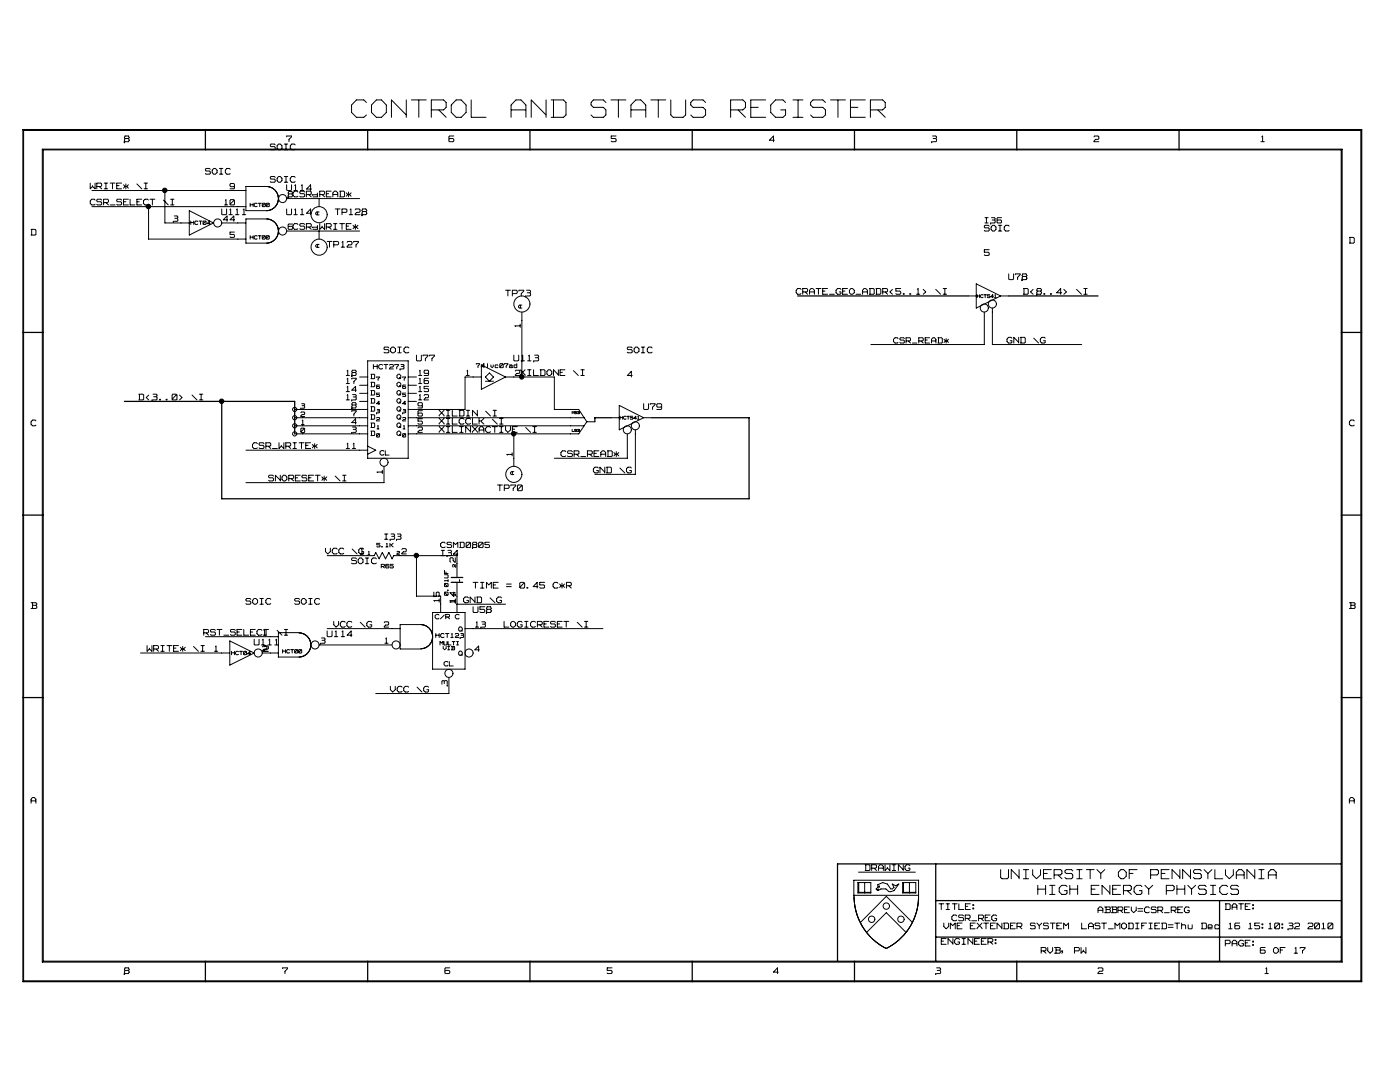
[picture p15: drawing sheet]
<svg xmlns="http://www.w3.org/2000/svg" width="279mm" height="216mm" viewBox="0 0 279 216" stroke-linecap="round" stroke-linejoin="round" font-family="sans-serif">
<defs><g id="words">
<text font-size="6.5" fill="#fff" x="70.2" y="24.1">CONTROL AND STATUS REGISTER</text>
<g font-size="3.5" fill="#fff">
<text x="199.7" y="175.7">UNIVERSITY OF PENNSYLVANIA</text>
<text x="207.1" y="178.9">HIGH ENERGY PHYSICS</text>
</g>
<g font-size="2.4" fill="#fff">
<text x="63.7" y="39.2" transform="rotate(-90 63.7 39.2)">1</text>
<text x="63.7" y="45.6" transform="rotate(-90 63.7 45.6)">1</text>
<text x="104.2" y="65.3" transform="rotate(-90 104.2 65.3)">1</text>
<text x="76.7" y="94.5" transform="rotate(-90 76.7 94.5)">1</text>
<text x="102.6" y="91" transform="rotate(-90 102.6 91)">1</text>
<text x="91.2" y="112.2" transform="rotate(-90 91.2 112.2)">2</text>
<text x="88" y="120.1" transform="rotate(-90 88 120.1)">15</text>
<text x="91.2" y="120.4" transform="rotate(-90 91.2 120.4)">114</text>
<text x="89.6" y="136.7" transform="rotate(-90 89.6 136.7)">3</text>
</g>
<g font-size="2.1" fill="#fff">
<text x="24.8" y="28.5">8</text>
<text x="57.2" y="28.5">7</text>
<text x="89.6" y="28.5">6</text>
<text x="122" y="28.5">5</text>
<text x="153.6" y="28.5">4</text>
<text x="185.9" y="28.5">3</text>
<text x="218.3" y="28.5">2</text>
<text x="251.6" y="28.5">1</text>
<text x="41" y="35">SOIC</text>
<text x="53.9" y="30.1">SOIC</text>
<text x="18" y="41.1">CSR_SELECT</text>
<text x="18" y="37.9">WRITE*</text>
<text x="27.2" y="37.9">\I</text>
<text x="32.4" y="41.1">\I</text>
<text x="53.9" y="36.6">SOIC</text>
<text x="57.2" y="38.2">U114</text>
<text x="6.2" y="47.1">D</text>
<text x="44.3" y="43.1">U111</text>
<text x="57.2" y="43.1">U114</text>
<text x="66.9" y="43.1">TP128</text>
<text x="196.4" y="46.3">SOIC</text>
<text x="65.3" y="49.5">TP127</text>
<text x="196.4" y="51.2">5</text>
<text x="269.3" y="48.7">D</text>
<text x="100.9" y="59.3">TP73</text>
<text x="158.9" y="58.9">CRATE_GEO_ADDR&lt;5..1&gt;</text>
<text x="186.5" y="58.9">\I</text>
<text x="201.3" y="56">U78</text>
<text x="204.2" y="58.9">D&lt;8..4&gt;</text>
<text x="214.7" y="58.9">\I</text>
<text x="76.6" y="70.6">SOIC</text>
<text x="125.2" y="70.6">SOIC</text>
<text x="201" y="68.7">GND</text>
<text x="206.2" y="68.7">\G</text>
<text x="83.1" y="72.2">U77</text>
<text x="102.5" y="72.2">U113</text>
<text x="114.3" y="75.1">\I</text>
<text x="125.2" y="75.4">4</text>
<text x="27.7" y="80">D&lt;3..0&gt;</text>
<text x="38.2" y="80">\I</text>
<text x="87.6" y="83.2">XILDIN</text>
<text x="96.8" y="83.2">\I</text>
<text x="128.5" y="81.9">U79</text>
<text x="6.2" y="85.2">C</text>
<text x="50.4" y="89.7">CSR_WRITE*</text>
<text x="87.6" y="86.5">XILINXACTIVE</text>
<text x="87.6" y="84.8">XILCCLK</text>
<text x="98.1" y="84.8">\I</text>
<text x="104.7" y="86.5">\I</text>
<text x="269.3" y="85.2">C</text>
<text x="111.9" y="91.3">CSR_READ*</text>
<text x="118.4" y="94.6">GND</text>
<text x="123.7" y="94.6">\G</text>
<text x="53.6" y="96.2">SNORESET*</text>
<text x="66.7" y="96.2">\I</text>
<text x="99.3" y="98.1">TP70</text>
<text x="65" y="110.7">VCC</text>
<text x="70.2" y="112.7">SOIC</text>
<text x="70.2" y="110.7">\G1</text>
<text x="94.4" y="117.6">TIME</text>
<text x="101" y="117.6">= 0.45</text>
<text x="110.2" y="117.6">C*R</text>
<text x="6.2" y="121.6">B</text>
<text x="49.1" y="120.8">SOIC</text>
<text x="58.8" y="120.8">SOIC</text>
<text x="66.6" y="125.3">VCC</text>
<text x="71.9" y="125.3">\G</text>
<text x="92.5" y="120.5">GND</text>
<text x="94.4" y="122.4">U58</text>
<text x="97.8" y="120.5">\G</text>
<text x="100.6" y="125.3">LOGICRESET</text>
<text x="115" y="125.3">\I</text>
<text x="269.3" y="121.6">B</text>
<text x="29.4" y="130.2">WRITE*</text>
<text x="38.5" y="130.2">\I</text>
<text x="40.7" y="127">RST_SELECT1</text>
<text x="50.7" y="128.9">U111</text>
<text x="55.1" y="127">\I</text>
<text x="65.3" y="127.3">U114</text>
<text x="77.9" y="138.3">VCC</text>
<text x="83.2" y="138.3">\G</text>
<text x="6.2" y="160.5">A</text>
<text x="269.3" y="160.5">A</text>
<text x="172.6" y="173.9">DRAWING</text>
<text x="187.4" y="181.7">TITLE:</text>
<text x="188.4" y="185.5">VME</text>
<text x="190" y="183.9">CSR_REG</text>
<text x="193.6" y="185.5">EXTENDER</text>
<text x="205.4" y="185.5">SYSTEM</text>
<text x="215.9" y="185.5">LAST_MODIFIED=Thu Dec 16 15:10:32 2010</text>
<text x="219.1" y="182.3">ABBREV=CSR_REG</text>
<text x="244.5" y="181.7">DATE:</text>
<text x="187.8" y="188.6">ENGINEER:</text>
<text x="207.8" y="190.4">RVB,</text>
<text x="214.3" y="190.4">PW</text>
<text x="244.5" y="189">PAGE:</text>
<text x="251.5" y="190.4">6 OF</text>
<text x="258.1" y="190.4">17</text>
<text x="24.8" y="194.5">8</text>
<text x="56.4" y="194.5">7</text>
<text x="88.8" y="194.5">6</text>
<text x="121.2" y="194.5">5</text>
<text x="154.4" y="194.5">4</text>
<text x="186.7" y="194.5">3</text>
<text x="219.1" y="194.5">2</text>
<text x="252.4" y="194.5">1</text>
</g>
<g font-size="2" fill="#fff">
<text x="44.8" y="41.1">10</text>
<text x="45.9" y="37.8">9</text>
<text x="57.5" y="39.5">8CSR_READ*</text>
<text x="34.6" y="44.3">3</text>
<text x="44.5" y="44.3">4</text>
<text x="45.9" y="47.5">5</text>
<text x="45.9" y="44.3">4</text>
<text x="57.5" y="45.9">6CSR_WRITE*</text>
<text x="196.6" y="44.7">I36</text>
<text x="178.3" y="68.6">CSR_READ*</text>
<text x="69.1" y="75.1">18</text>
<text x="69.1" y="76.7">17</text>
<text x="83.5" y="75.1">19</text>
<text x="83.5" y="76.7">16</text>
<text x="93" y="75.1">1</text>
<text x="102.8" y="75.1">2XILDONE</text>
<text x="69.1" y="78.3">14</text>
<text x="69.1" y="80">13</text>
<text x="70.2" y="81.6">8</text>
<text x="70.2" y="83.2">7</text>
<text x="83.4" y="81.6">9</text>
<text x="83.4" y="83.2">6</text>
<text x="83.5" y="78.3">15</text>
<text x="83.5" y="80">12</text>
<text x="69.1" y="89.7">11</text>
<text x="70.2" y="84.8">4</text>
<text x="70.2" y="86.4">3</text>
<text x="83.4" y="84.8">5</text>
<text x="83.4" y="86.4">2</text>
<text x="76.8" y="107.8">I33</text>
<text x="80.2" y="110.7">2</text>
<text x="87.9" y="109.4">CSMD0805</text>
<text x="88.1" y="111">I34</text>
<text x="76.7" y="125.3">2</text>
<text x="94.9" y="125.3">13</text>
<text x="42.8" y="130.1">1</text>
<text x="52.4" y="130.1">22</text>
<text x="64" y="128.5">3</text>
<text x="76.8" y="128.5">1</text>
<text x="94.8" y="130.1">4</text>
</g>
<g font-size="1.7" fill="#fff">
<text x="74" y="75.7">D</text>
<text x="74" y="77.3">D</text>
<text x="74.5" y="73.8">HCT273</text>
<text x="79.2" y="75.7">Q</text>
<text x="79.2" y="77.3">Q</text>
<text x="74" y="79">D</text>
<text x="74" y="80.6">D</text>
<text x="74" y="82.2">D</text>
<text x="74" y="83.8">D</text>
<text x="79.2" y="79">Q</text>
<text x="79.2" y="80.6">Q</text>
<text x="79.2" y="82.2">Q</text>
<text x="79.2" y="83.8">Q</text>
<text x="74" y="85.5">D</text>
<text x="74" y="87.1">D</text>
<text x="79.2" y="85.5">Q</text>
<text x="79.2" y="87.1">Q</text>
<text x="75.8" y="91">CL</text>
<text x="86.8" y="123.7">C/R</text>
<text x="90.9" y="123.7">C</text>
<text x="88.6" y="133.1">CL</text>
</g>
<g font-size="1.6" fill="#fff">
<text x="60" y="83.2">2</text>
<text x="60" y="81.6">3</text>
<text x="60" y="86.4">0</text>
<text x="60.2" y="84.8">1</text>
<text x="89.7" y="118.8" transform="rotate(-90 89.7 118.8)">0.01UF</text>
<text x="91.5" y="130.9">Q</text>
<text x="91.5" y="126.1">Q</text>
</g>
<g font-size="1.5" fill="#fff">
<text x="63.9" y="42.9" transform="rotate(-90 63.9 42.9)">A</text>
<text x="63.9" y="49.4" transform="rotate(-90 63.9 49.4)">A</text>
<text x="104.4" y="61.5" transform="rotate(-90 104.4 61.5)">A</text>
<text x="95.1" y="73.5">74lvc07ad</text>
<text x="102.8" y="94.7" transform="rotate(-90 102.8 94.7)">A</text>
<text x="87" y="127.3">HCT123</text>
</g>
<g font-size="1.4" fill="#fff">
<text x="75.2" y="109.3">5.1K</text>
<text x="76.1" y="113.5">R65</text>
<text x="91.2" y="113.2" transform="rotate(-90 91.2 113.2)">2</text>
<text x="91.1" y="118.9" transform="rotate(-90 91.1 118.9)">1</text>
</g>
<g font-size="1.3" fill="#fff">
<text x="49.9" y="41.3">HCT00</text>
<text x="38.1" y="44.9">HCT04</text>
<text x="49.9" y="47.8">HCT00</text>
<text x="75.2" y="76">7</text>
<text x="75.2" y="77.6">6</text>
<text x="80.4" y="76">7</text>
<text x="80.4" y="77.6">6</text>
<text x="75.2" y="79.2">5</text>
<text x="75.2" y="80.8">4</text>
<text x="75.2" y="82.5">3</text>
<text x="80.4" y="79.2">5</text>
<text x="80.4" y="80.8">4</text>
<text x="80.4" y="82.5">3</text>
<text x="75.2" y="84.1">2</text>
<text x="75.2" y="87.3">0</text>
<text x="75.2" y="85.7">1</text>
<text x="80.4" y="84.1">2</text>
<text x="80.4" y="87.3">0</text>
<text x="80.4" y="85.7">1</text>
<text x="46.2" y="130.7">HCT04</text>
<text x="56.4" y="130.4">HCT00</text>
<text x="87.8" y="128.8">MULTI</text>
<text x="88.4" y="129.8">VIB</text>
</g>
<g font-size="1.2" fill="#fff">
<text x="73.5" y="110.7">1</text>
<text x="79.2" y="110.7">2</text>
</g>
<g font-size="1.1" fill="#fff">
<text x="195" y="59.5">HCT541</text>
<text x="123.8" y="83.7">HCT541</text>
</g>
<g font-size=".8" fill="#fff">
<text x="114.2" y="82.6">MSB</text>
<text x="114.2" y="86.2">LSB</text>
</g>
</g></defs>
<g fill="none" stroke="#000" stroke-width=".25">
<path d="M4.6 25.9h267.2v170h-267.2zM8.6 29.9h259.1v161.9h-259.1zM41 25.9v4M73.4 25.9v4M105.8 25.9v4M138.1 25.9v4M170.5 25.9v4M202.9 25.9v4M235.3 25.9v4M159.2 59.1h34M201.3 59.1h17.8M4.6 66.3h4"/>
<path d="M267.7 66.3h4.1M24.8 80.1h34v6.5M44.3 80.1v19.4h105.2v-16.1h-19.4M122 83.4h-3.3v.8M4.6 102.8h4M90.1 116.2h2.2M90.1 115.2h2.2M267.7 102.8h4.1M4.6 139.2h4M267.7 139.2h4.1M186.7 179.7h81M186.7 172.4v19.4"/>
<path d="M243.4 179.7v12.1M267.7 172.4h-100.6v19.3M41 191.8v4.1M73.4 191.8v4.1M105.8 191.8v4.1M138.1 191.8v4.1M170.5 191.8v4.1M186.7 187h81M202.9 191.8v4.1M235.3 191.8v4.1"/>
</g>
<g fill="none" stroke="#000" stroke-width=".2">
<path d="M71.1 19.9l-.9 1.1M71.2 19.9h1.4l.5 .5M75.1 19.9l-1 1.1M75.2 19.9h.9M76.1 19.9l1 1.1M81.1 19.9v3.5M82.1 19.9h3M83.6 20v3.4M92 19.9h-.9l-1 1.1M92 19.9l1 1.1M94 19.9v3.5M103 19.9l-1 1.1"/>
<path d="M103 19.9h.9M104 19.9l1 1.1M109 19.9v3.5M110 19.9h2.4M110.5 20v3.4M112.5 19.9l.5 .5M118.4 19.9l-.4 .5M118.5 19.9h1.9l.5 .5M121.9 19.9h3M123.4 20v3.4M126.9 19.9l-1 1.1M126.9 19.9h1"/>
<path d="M127.9 19.9l1 1.1M129.9 19.9h3M131.4 20v3.4M133.9 19.9v3M136.8 19.9v3M138.3 19.9l-.4 .5M138.4 19.9h1.9M140.3 19.9l.5 .5M148.2 19.9h-2.4v3.5M148.3 19.9l.5 .5M152.8 19.9h-3v3.5M154.8 19.9l-1 1.1"/>
<path d="M154.8 19.9h1.4M156.3 19.9l.5 .5M158.3 19.9h1.9M159.3 20v3.4M162.2 19.9l-.4 .5M162.3 19.9h1.9M164.2 19.9l.5 .5M165.7 19.9h3M167.2 20v3.4M172.7 19.9h-3v3.5M176.1 19.9h-2.4v3.5M176.2 19.9l.5 .5"/>
<path d="M4.7 26h266.9v169.7h-266.9zM8.4 29.8h259.5v162.2h-259.5zM18 36.5v1.1M18.3 39.8l-.3 .3v.5M18.3 38h30.8M18.3 39.8h.5M18.4 37.3l-.4 .4M18.5 37v.2M18.5 37.2l.5 .5M18.8 39.8l.2 .1M19 36.5v1.1M19.3 36.6v1.1"/>
<path d="M19.3 39.9v.1M19.3 36.5h.8M19.4 37.2h.7M19.4 39.8v.1M19.5 39.8h.6M19.8 37.3l.5 .4M20.1 36.5l.2 .2v.3l-.2 .2M20.1 39.8l.2 .1M20.7 39.8h.8l.1 .1M20.7 39.8v1.1M20.8 37.7h.7M20.8 36.5h.7"/>
<path d="M21.1 36.6v1M21.6 40v.2M22 36.5h1M22.5 36.6v1.1M23.3 36.6v1.1M23.3 39.9v.1M23.3 36.5h1M23.3 37.7h1M23.3 37h.5M23.4 39.8l-.1 .1M23.5 39.8h.6M24.1 39.8l.2 .1"/>
<path d="M24.7 36.9l.2 .3M24.7 39.8h.9M24.7 39.8v1.1M24.8 28.3h.1M24.9 37.3l-.2 .2M24.9 27.1l-.1 .4 .1 .8M25 37.2h.2M25 28.3h.6M25 27.1h.6M25 27.6h.6M25.1 36.7v1M25.3 37.3l.3 .2"/>
<path d="M25.6 27.1l.2 .4-.2 .1 .2 .4-.2 .3M25.6 36.9l-.3 .3M26 39.8v1.1M27.3 36.7l1 1M27.3 39.8h1M27.3 39.8l.1 1.1h.9M28.8 37.7h.6M28.8 36.5h.6M28.9 39.8l-.3 .3v.5M29 39.8h.4M29.1 36.6v1M29.4 39.8l.2 .1"/>
<path d="M29.9 39.8h1M30.4 39.8v1.1M32.6 39.9l1 1M32.9 38v6.5h4.9M34 39.8h.7M34.4 39.8v1.1M41 33.8l.1 .3M41 34.6l.1 .2M41.1 33.6l-.1 .1M41.2 33.6h.6M41.2 34.8h.6M41.2 34.1h.6"/>
<path d="M41.8 34.1l.2 .2M41.8 33.6l.2 .2M42 34.3v.3M42 34.6l-.2 .2M42.3 34.5l.3 .3M42.3 34v.4M42.6 33.6l-.3 .4M42.7 33.6h.2l.4 .4M43.3 34.5l-.4 .3h-.2M43.3 34v.4M43.8 33.6h.7M43.8 34.8h.7"/>
<path d="M44.1 33.7v1M45 34v.4M45 34.5l.3 .3M45.1 39.8l-.1 .2M45.1 39.9v1M45.3 33.6l-.3 .4M45.3 33.6h.5l.1 .2M45.9 37.7h.7M45.9 37.1l.2 .2h.5M45.9 36.8v.2M45.9 34.6l-.6 .2M46.6 36.6h-.6l-.1 .2"/>
<path d="M46.6 39.8h-.6l-.1 .2M46.7 36.6l.1 .2M46.7 39.8l.1 .2M46.8 37.1l-.1 .2M46.8 36.8v.7M46.8 37.5l-.1 .2M53.8 37.3h.1M53.9 28.9v.1M53.9 35.4v.1M53.9 29.1l.2 .2M53.9 29.8l.2 .1M53.9 35.6l.2 .1"/>
<path d="M53.9 36.2l.2 .2M54.1 28.7l-.1 .2M54.1 35.2l-.1 .1M54.1 35.7h.7l.1 .5M54.1 37.4h.1M54.1 28.7h.6l.2 .2M54.1 29.3h.7l.1 .1M54.1 35.2h.6l.2 .2M54.4 37.6h.1M54.8 37.8h.1M54.8 37.9l-.7-.5-.7-.2h-4.3v4.8h4.3l.7-.1 .7-.5M54.9 37.9l.6 1.2v1.1l-.6 1.1"/>
<path d="M54.9 29.5l-.1 .4h-.7M54.9 38h.1M54.9 36.2l-.8 .2M55.2 38.3v.1M55.3 38.5h.1M55.3 29.1v.4M55.3 35.6v.4M55.3 29.6l.3 .3M55.3 36.1l.3 .3M55.3 38.6h.1M55.5 39.3h.1M55.6 39.9l-.1 .1"/>
<path d="M55.6 28.7l-.3 .4M55.6 35.2l-.3 .4M55.6 28.7h.3M55.6 29.9h.3M55.6 35.2h.3M55.6 36.4h.3M55.9 28.7l.4 .4M55.9 35.2l.4 .4M56.3 29.1v.4M56.3 35.6v.4M56.3 29.6l-.4 .3M56.3 36.1l-.4 .3"/>
<path d="M56.7 28.7h.7M56.7 29.9h.7M56.7 35.2h.7M56.7 36.4h.7M57.1 28.8v1M57.1 35.3v1M57.2 36.9v.9l.1 .2M57.2 39.6h14.6M57.4 38h.6M57.5 39.3h.1M57.6 38.2l-.1 .3 .1 .8M57.7 27.9v.4"/>
<path d="M57.7 39.3h.5M57.7 38.2h.5M57.7 38.7h.5M57.9 36.1l.3 .3M57.9 29.1v.4M57.9 35.6v.4M57.9 29.6l.3 .3M58.1 27.1h-.9v.2M58.1 27.3l-.4 .5M58.2 27.1v.2M58.2 36.9v.9l-.2 .2M58.2 28.7l-.3 .4"/>
<path d="M58.2 35.2l-.3 .4M58.3 28.7h.4M58.3 29.9h.4M58.3 35.2h.4M58.3 36.4h.4M58.3 38.2l.1 .3-.1 .8M58.5 38.5v.4l.3 .4M58.6 38h.7M58.7 28.7l.2 .2M58.7 35.2l.2 .2M58.8 38.1l-.3 .4M58.8 38.1h.4"/>
<path d="M58.8 39.3h.4M58.9 29.8l-.2 .1M58.9 36.2l-.2 .2M59 36.9l-.2 .1M59 36.9v1.1M59.3 38.1l.2 .2M59.5 39.2l-.2 .1M59.8 38.3v.1M59.8 38.5l.2 .1M59.8 39.2l.2 .1M60 38.1l-.1 .2M60 38h.6"/>
<path d="M60 38.1h.6M60 39.3h.6M60 38.6h.6M60.3 36.9l-.2 .1M60.3 36.9v1.1M60.6 38.1l.2 .2M60.6 38.6l.2 .2M60.8 38.9v.2M60.8 39.2l-.2 .1M61.1 38.1h.8M61.1 38.2v1.1M61.2 38.8h.7"/>
<path d="M61.2 37.7h1M61.7 38.9l.4 .4M61.9 38.1l.2 .2M62 36.9v1.1M62 36.9l-.8 .8M62.1 38.4v.2M62.1 38.6l-.2 .2M62.3 38.9l.2 .1M62.3 38.9h1M62.5 39.3h.9M63.3 38.5v.7M63.7 39.6v1.6"/>
<path d="M63.8 38.1h.8M63.8 38.2v1.1M63.9 38.8h.7M64.3 38.9l.5 .4M64.6 38.1l.2 .2M64.8 38.6l-.2 .2M64.8 38.4v.2M65.1 38.1h1M65.1 38.2v1.1M65.2 39.3h.9M65.2 38.6h.4M66.4 38.5v.8"/>
<path d="M66.5 38.8h.9M66.7 38.1l-.3 .4M66.8 38.1h.2M67.1 38.1l.3 .4M67.4 38.5v.8M67.8 38.1h.8M67.8 39.3h.8M67.9 38.2v1M68.6 38.1l.2 .2M68.8 39.2l-.2 .1M68.8 38.4v.7M69.1 38.5l.3 .3"/>
<path d="M69.4 38.9l-.3 .3M69.4 38.8h.3M69.6 38.3v1M69.8 38.9l.3 .3M70.1 38.5l-.4 .3M70.2 22.4l.9 1M70.2 21v1.4M73.1 22.9l-.5 .5h-1.4M74.1 21v1.4M74.1 22.4l1 1M75.2 23.4h.9M77.1 21v1.4"/>
<path d="M77.1 22.4l-1 1M81 22.9l-2.9-2.9v3.4M87.6 22l1.4 1.4M89 20.4l-.5-.5-2.4 .1v3.4M89 20.5v.9M89 21.4l-.5 .5h-2.4M89.6 28.2l.1 .1M89.6 27.3v.8M89.7 27.6l-.1 .2M89.7 27.1l-.1 .2M89.8 28.3h.6M89.8 27.1h.8"/>
<path d="M89.8 27.6h.6M90.1 22.4l1 1h.9M90.1 21v1.4M90.4 27.6l.2 .2M90.6 27.9v.2M90.6 28.2l-.2 .1M93 21v1.4M93 22.4l-1 1M94.1 23.4h2.9M102 21v2.4M102 21.9h2.9M105 21v2.4"/>
<path d="M108.9 22.9l-2.9-3v3.5M110 23.4h2.4M113 20.5v2.4M113 22.9l-.5 .5M118 20.4v.5M118 21l.4 .4M118 22.9l.4 .5M118.5 21.4h1.9l.5 .5v1M120.9 22.9l-.5 .5h-1.9M122 28.2l.1 .1M122 27.1v.5M122 27.1h1"/>
<path d="M122 27.6h.7M122.1 28.3h.6M122.8 27.6l.2 .2M123 28.2l-.2 .1M123 27.9v.2M125.9 21v2.4M126 21.9h2.8M128.9 21v2.4M133.9 22.9l.5 .5h1.9l.5-.5M137.9 20.4v.5M137.9 21l.4 .4M137.9 22.9l.4 .5"/>
<path d="M138.4 21.4h1.9M138.4 23.4h1.9M140.3 21.4l.5 .5v1M140.8 22.9l-.5 .5M145.9 21.9h2.3M147.3 22l1.5 1.4M148.8 21.4l-.5 .5M148.8 20.5v.9M149.9 21.4h1.4M149.9 23.4h2.9M153.6 28h.9M153.8 21v1.4"/>
<path d="M153.8 22.4l1 1M154.4 27.2v1.1M154.4 27.1l-.8 .9M154.8 23.4h1.4M155.8 21.9h.9M156.8 22.9l-.5 .5M156.8 21.9v1M158.3 23.4h1.9M161.8 20.4v.5M161.8 21l.4 .4M161.8 22.9l.4 .5M162.3 21.4h1.9"/>
<path d="M162.3 23.4h1.9M164.2 21.4l.5 .5v1M164.7 22.9l-.5 .5M169.8 21.4h1.4M169.8 23.4h2.9M173.8 21.9h2.3M175.2 22l1.5 1.4M176.7 21.4l-.5 .5M176.7 20.5v.9M185.9 28.3h.1M186.1 28.3h.6M186.1 27.1h.6"/>
<path d="M186.2 27.6h.5M186.7 27.1l.2 .2M186.8 27.7l.1 .1M186.9 27.3v.1M186.9 27.9v.2M186.9 28.2l-.2 .1M186.9 27.5l-.2 .1M218.3 28.2v.1M218.4 28.3h.9M218.5 27.1l-.2 .2M218.5 27.1h.6M218.6 27.8l-.3 .4"/>
<path d="M218.7 27.8h.4M219.1 27.1l.2 .2M219.3 27.3v.3M219.3 27.6l-.2 .2M251.6 28.3h.7M252 27.1l-.2 .2M252 27.2v1M6.2 45.8h.8M6.2 46.9h.8M6.3 45.8v1.1M7 45.8l.2 .1v.8M7.2 46.8l-.2 .1"/>
<path d="M18 40.6l.3 .3M18.3 41.2h30.8M18.3 40.9h.5M19 40.8l-.2 .1M19.3 40.1l.1 .2M19.3 40.8l.1 .1M19.5 40.9h.6M19.5 40.3h.6M20.1 40.3l.2 .1M20.3 40.5v.2M20.3 40.8l-.2 .1M21.2 40.5l.4 .4"/>
<path d="M21.6 40.3l-.1 .1h-.8M22 40.9h1M23.3 40.1l.1 .2M23.3 40.8l.1 .1M23.5 40.9h.6M23.5 40.3h.6M24.1 40.3l.2 .1M24.3 40.5v.2M24.3 40.8l-.2 .1M24.7 40.9h.9M24.7 40.3h.4M26 40.9h.9"/>
<path d="M27.4 40.3h.4M28.6 40.6l.3 .3M29 40.9h.4M29.6 40.8l-.2 .1M29.6 41.2v6.5h19.5M34 40.9h.7M34.6 44.2h.1M34.8 44.2h.5M34.8 43.1h.5M34.9 43.6h.4M35.4 43.1l.1 .2M35.4 43.6l.1 .1"/>
<path d="M35.5 43.3h.1M35.5 43.8l-.1 .4M35.5 43.4l-.1 .2M37.8 42l4.8 2.5-4.8 2.4zM38.1 44.1v.7M38.1 44.4h.5M38.7 44.1v.7M38.9 44.6l.4 .2M38.9 44.4v.2M39.3 44.1l-.4 .2M39.3 44.1l.2 .1M39.5 44.7l-.2 .1"/>
<path d="M39.7 44.1h.6M40 44.2v.6M40.5 44.7l.1 .1M40.5 44.2v.5M40.6 44.1l-.1 .1M40.7 44.8h.3M40.7 44.1h.3M41 44.2l-.4 .5M41 44.2h.1M41 44.1l.1 .1M41.1 44.7l-.1 .1M41.1 44.2v.5"/>
<path d="M41.4 44.6h.5M41.8 44.2v.6M41.8 44.1l-.5 .5M44.3 42.7l.1 .1M44.3 44.5h4.8M44.3 41.7v1M44.4 42.8h.6M44.6 43.9h.8M44.8 40.9h.6M45.2 42.7l-.1 .1M45.2 41.7v1M45.3 43.1v1.1"/>
<path d="M45.3 43.1l-.8 .8M45.7 42.8h.7M45.9 47.2l.1 .2h.6M45.9 40v.7M45.9 46.3v.5M45.9 40.8l.1 .1h.6M45.9 43.9h.9M45.9 46.8h.7M45.9 46.3h.9M46 41.7l-.1 .2M46 41.7v1.1M46.6 40l-.7 .7"/>
<path d="M46.7 46.8l.1 .1M46.7 40h.1M46.7 43.1v1.1M46.7 43.1l-.8 .8M46.8 47.2l-.1 .2M46.8 40v.7M46.8 47v.2M46.8 40.8l-.1 .1M47 42.8h.7M47.3 41.7l-.1 .2M47.3 41.7v1.1M48.4 42.8h.6"/>
<path d="M48.7 41.7l-.2 .2M48.7 41.7v1.1M49.9 40.6v.6M49.9 47v.7M50 47.3h.5M50 40.9h.5M50.5 40.6v.6M50.5 47v.7M50.7 40.8v.2M50.7 47.3v.2M50.7 47.5l.2 .2M50.7 41.1l.2 .1"/>
<path d="M50.9 47l-.2 .2M50.9 40.6l-.2 .2M50.9 47.7h.3M50.9 47h.3M50.9 41.2h.3M50.9 40.6h.3M51.2 47l.1 .1M51.2 40.6h.1M51.3 47.6l-.1 .1M51.3 41.1l-.1 .1M51.5 47h.6M51.5 40.6h.6"/>
<path d="M51.8 40.6v.6M51.8 47.1v.6M52.3 47.6l.1 .1M52.3 41.1l.1 .1M52.3 47.2v.4M52.4 47l-.1 .1M52.4 40.6l-.1 .5M52.5 47.7h.3M52.5 47h.3M52.5 41.2h.3M52.5 40.6h.3M52.8 47.2l-.4 .4"/>
<path d="M52.8 40.7l-.4 .4M52.8 47.1h.1M52.8 47l.1 .1M52.8 40.6h.1M52.8 40.6h.1v.5M52.9 47.6l-.1 .1M52.9 41.1l-.1 .1M52.9 47.2v.4M53.1 47.6l.1 .1M53.1 41.1l.1 .1M53.1 47.2v.4M53.2 47l-.1 .1"/>
<path d="M53.2 40.6l-.1 .5M53.3 47l.4 .1M53.3 40.6h.4v.5M53.4 43.7h.1M53.5 48.5h-.1M53.6 47.2l-.4 .4M53.6 47.1h.1M53.7 40.6l-.5 .5M53.7 47.6l-.4 .1M53.7 41.1l-.4 .1M53.7 47.2v.4M54.1 43.9h.1"/>
<path d="M54.1 48.3h.1M54.1 41.8h.1M54.3 48.2h.1M54.3 41.7l-.1 .1M54.4 44.1h.1M54.4 48.1h.1M54.4 41.7h.1M54.8 44.3h.1M54.8 47.9h.1M54.8 41.4h.1M54.8 44.4l-1.1-.7h-4.6v4.8h4.6l.7-.4M54.8 47.8l-.3 .3"/>
<path d="M54.9 44.4l.6 1.2v1.1l-.2 .6M54.9 41.2v.1M54.9 44.4v.1M54.9 47.7v.1M55.2 40.9h.1M55.2 44.8h.1M55.3 45h.1M55.3 47.2l-.4 .6M55.3 40.7v.1M55.3 40.6h.1M55.3 45.1h.1M55.3 47.1h.1"/>
<path d="M55.5 45.8h.1M55.6 46.4h-.1M57.2 41.7v1M57.2 46.1h14.6M57.2 42.7l.1 .1M57.4 42.8h.6M57.5 45.6l.1 .2M57.5 44.9v.7M57.6 45.2l-.1 .1M57.6 44.7l-.1 .2M57.7 45.8h.5M57.7 45.2h.5"/>
<path d="M57.7 44.7h.7M58.2 41.7v1M58.2 42.7l-.2 .1M58.3 45.2l.1 .1M58.4 45.4v.2M58.4 45.6l-.1 .2M58.5 45v.4M58.5 45.5l.3 .3M58.6 42.8h.7M58.8 44.6l-.3 .4M58.8 44.6h.4M58.8 45.8h.4"/>
<path d="M59 41.7l-.2 .2M59 41.7v1.1M59.3 44.6l.2 .2M59.5 45.6l-.2 .2M59.8 44.8v.1M59.8 45l.2 .1M59.8 45.6l.2 .2M60 44.6l-.1 .1M60 42.8h.6M60 44.6h.6M60 45.8h.6M60 45.1h.6"/>
<path d="M60.3 41.7l-.2 .2M60.3 41.7v1.1M60.6 44.6l.2 .2M60.6 45.1l.2 .2M60.8 45.3v.3M60.8 45.6l-.2 .2M61.1 44.6h.8M61.1 44.7v1.1M61.2 45.3h.7M61.2 42.5h1M61.7 45.3l.4 .5M61.9 44.6l.2 .2"/>
<path d="M62 41.7v1.1M62 41.7l-.8 .8M62.1 44.8v.3l-.2 .2M62.3 45.3l.2 .2M62.3 45.3h1M62.5 45.8h.9M63 42.5v.2M63 49v.1M63 42.7l.2 .2M63 49.2l.2 .2M63.2 42.3l-.2 .2M63.2 48.8l-.2 .2"/>
<path d="M63.3 42.3h.4M63.3 42.9h.4M63.3 48.8h.4M63.3 49.4h.4M63.3 45v.6M63.4 42.3v.5M63.4 48.8v.5M63.7 46.1v1.6M63.8 44.6v1.1M64.2 45.3l-.4 .5M64.3 45.1v.2M64.3 45.3l.5 .5"/>
<path d="M64.8 44.6v1.1M65.1 44.6h.8l.2 .2M65.1 44.7v1.1M65.3 48.2h1M65.6 45.3l.5 .5M65.8 48.2v1.1M66.1 44.8v.3l-.2 .2h-.7M66.6 44.6h.6M66.6 45.8h.6M66.6 48.9h.8M66.9 44.7v1M66.9 41.7h1"/>
<path d="M67.4 48.2h-.8v1.1M67.4 41.7v1.1M67.4 48.2l.2 .1M67.6 48.7l-.2 .2M67.6 48.4v.2M67.8 44.6h1M68.1 49.3h.7M68.3 48.3l.1-.1v1.1M68.3 41.7v1.1M68.3 44.7v1.1M68.3 41.7h.7M68.3 42.4h.7"/>
<path d="M69.1 41.7l.1 .2M69.1 44.6h1M69.1 44.7v1.1M69.1 45.8h1M69.1 45.1h.5M69.2 42.2l-.1 .2M69.2 41.9v.3M69.3 49.2v.1M69.3 49.3h.9M69.4 48.2l-.1 .1M69.4 48.2h.6M69.6 48.9l-.3 .3"/>
<path d="M69.6 48.9h.4M69.7 42.8h.7M70 41.7l-.1 .2M70 41.7v1.1M70.1 48.2l.1 .1M70.2 48.4v.2M70.2 48.7l-.1 .2M70.5 45l.3 .3M70.6 48.2v.1M70.6 48.2h.9M70.7 45.3l-.2 .3M70.8 45.3h.2"/>
<path d="M70.9 42.8h1M70.9 44.8v1M71 41.7l-.1 .2M71 41.7h.6M71 48.9v.4M71.1 45.3l.3 .3M71.4 45l-.3 .3M71.5 48.4l-.5 .5M71.6 48.2v.1M71.6 42.4h-.4l-.3 .3M71.7 41.7l.2 .2M71.9 41.9v.3"/>
<path d="M71.9 42.2l-.2 .2M72.2 42.8h.1M72.4 41.7l-.2 .3 .2 .8M72.4 42.8h.6M72.4 41.7h.6M72.4 42.2h.6M73 41.7l.2 .3-.2 .2 .2 .3-.2 .3M100.9 57.9h1M101.4 58v1.1M102.2 58v1.1M102.2 57.9h.9l.1 .2M103.2 58.4l-.2 .2h-.7"/>
<path d="M103.2 58.1v.3M103.6 57.9v.2M103.6 57.9h.9M104 58.6v.5M104.5 58.1l-.5 .5M104.5 57.9v.2M104.9 59.1h.1M105.1 59.1h.6M105.1 57.9h.6M105.2 58.4h.5M105.7 57.9l.2 .2M105.8 58.5l.1 .1"/>
<path d="M105.9 58.1v.1M105.9 58.6v.3M105.9 58.9l-.2 .2M105.9 58.3l-.2 .1M158.9 58.4l.3 .3h.5M158.9 58v.4M159.7 57.6h-.5l-.3 .3M159.7 57.6l.2 .1M159.9 58.6l-.2 .1M160.2 57.6h.8M160.2 57.6v1.1M160.2 58.3h.8"/>
<path d="M160.7 58.3l.5 .4M161 57.6l.2 .1M161.2 58.1l-.2 .2M161.2 57.8v.2M161.6 58v.7M161.6 58.3h.9M161.9 57.6l-.3 .3M161.9 57.6h.3M162.2 57.6l.3 .3M162.5 58v.7M162.9 57.6h.9M163.3 57.6v1.1"/>
<path d="M164.2 57.6h1M164.2 57.6v1.1M164.2 58.7h1M164.2 58.1h.4M165.5 58.7h1M166.8 58v.4M166.8 58.4l.3 .3M167.1 57.6l-.3 .3M167.2 58.7h.4M167.2 57.6h.4M167.5 58.3h.3M167.7 57.6l.1 .1"/>
<path d="M167.8 58.6l-.1 .1M167.8 58.3v.2M168.2 57.6h.9M168.2 57.6v1.1M168.2 58.7h.9M168.2 58.1h.4M169.5 58.4l.4 .3h.2M169.5 58v.4M170.1 57.6h-.2l-.4 .3M170.2 57.6l.3 .3M170.5 58v.4M170.5 58.4l-.3 .3"/>
<path d="M170.8 58.7h1M172.1 58v.7M172.2 58.3h.9M172.4 57.6l-.3 .3M172.5 57.6h.2M172.8 57.6l.3 .3M173.1 58v.7M173.5 57.6h.8l.2 .1M173.6 57.6v1.1M174.5 58.6l-1 .1M174.5 57.8v.7M174.8 58.7h.8"/>
<path d="M174.8 57.6h.8M174.9 57.6v1.1M175.6 57.6l.2 .1M175.8 58.6l-.2 .1M175.8 57.8v.7M176.2 57.6h.7M176.2 57.6v1.1M176.2 58.3h.7M176.7 58.3l.4 .4M177 57.6l.1 .1M177.1 58.1l-.1 .2M177.1 57.8v.2"/>
<path d="M177.6 58.3l.5 .4M178.1 57.7l-.5 .5M178.8 58.6l.1 .1M178.8 57.6v.5M178.8 57.6h1M178.8 58.1h.7M179 58.7h.5M179.6 58.1l.2 .4M179.8 58.6l-.2 .1M180.3 58.6h.1M180.3 58.6v.1M180.3 58.7h.1"/>
<path d="M180.4 58.6v.1M181.6 58.6v.1M181.6 58.6h.1M181.6 58.7h.1M181.8 58.6v.1M182.9 58.7h.7M183.2 57.6v1.1M183.2 57.6l-.1 .1M184.2 57.7l.6 .6M184.7 58.3l-.5 .4M186.7 57.7l1 1M188.2 58.7h.7"/>
<path d="M188.2 57.6h.7M188.6 57.6v1.1M193.2 59.1h1.6M194.8 56.6l4.9 2.5-4.9 2.4zM195 58.8v.6M195 59.1h.5M195.5 58.8v.6M195.7 59v.2M195.7 59.2l.1 .2M195.8 58.8l-.1 .2M195.9 58.8l.3 .1M196.2 59.3l-.3 .1"/>
<path d="M196.4 58.8h.5M196.4 50.8l.2 .2M196.4 45.1v.2M196.4 49.8v.5M196.4 45.3l.2 .2M196.4 46l.2 .1M196.5 50.3h.7l.2 .2M196.5 49.8h.9M196.6 45l-.1 .1M196.6 44.5h.6M196.6 43.4h.6M196.6 45h.6l.2 .1"/>
<path d="M196.6 45.5h.6l.2 .1M196.6 58.8v.6M196.9 43.5v.9M197 59.3l.1 .1M197 58.8v.3M197.1 59.1h.3M197.1 58.8h.4M197.2 59.4h.2M197.4 50.8l-.8 .2M197.4 45.7l-.2 .4h-.6M197.4 50.5v.3M197.5 59.1h.1"/>
<path d="M197.5 59.3v.1M197.5 59.2v.1M197.7 44.5h.1M197.7 59.2l.4-.4v.6M197.8 59.2h.4M197.8 45.8l.3 .3M197.8 45.3v.5M197.9 44.5h.5M197.9 43.4h.5M198 43.9h.4M198.1 45l-.3 .3M198.1 45h.3"/>
<path d="M198.1 46.1h.3M198.4 45l.4 .3M198.5 59.4h.3M198.5 43.4l.1 .2M198.5 43.9l.1 .2M198.6 58.9v-.1v.6M198.6 43.6l-.1 .3M198.6 44.1v.2M198.6 44.4l-.1 .1M198.8 45.3v.5M198.8 45.8l-.4 .3M199 44.4l.1 .1"/>
<path d="M199 43.6v.7M199.1 43.9l-.1 .1M199.1 43.4l-.1 .2M199.2 43.9h.5l.2 .2M199.2 43.4h.7M199.2 45h.7M199.2 46.1h.7M199.6 45v1.1M199.7 59.1h1.6M199.9 44.1v.2M199.9 44.4l-.2 .1h-.5M200.4 45.8l.3 .3"/>
<path d="M200.4 45.3v.5M200.7 45l-.3 .3M200.8 45h.4M200.8 46.1h.4M201.2 45l.2 .1M201.3 55.7l.1 .1M201.3 54.7v.9M201.4 46l-.2 .1M201.5 55.8h.6M202.3 55.7l-.2 .1M202.3 54.7v.9M202.6 54.7v.1"/>
<path d="M202.7 54.7h.9M203.1 55.4v.4M203.6 54.9l-.5 .4M203.6 54.7v.1M204 55.8h.1M204.1 54.7l-.1 .3 .1 .8M204.1 54.7h.7l.1 .3-.1 .2M204.1 55.2h.6M204.2 57.6h.8l.2 .1M204.4 57.6v1.1M204.8 55.2l.1 .3-.1 .3h-.7M205.2 58.6l-1 .1"/>
<path d="M205.2 57.8v.7M205.7 58.3l.5 .4M206.2 57.7l-.5 .5M206.9 58.7h.1M207 57.6l-.1 .3 .1 .8M207.1 58.7h.6M207.1 57.6h.6M207.1 58.1h.6M207.7 57.6l.2 .3-.2 .2 .2 .3-.2 .3M208.3 58.6h.2M208.3 58.6v.1M208.4 58.7h.1"/>
<path d="M208.5 58.6v.1M209.6 58.6h.2l-.1 .1M209.6 58.6v.1M211.7 57.6v1.1M211.7 57.6l-.8 .8h1M212.3 57.7l.5 .6M212.8 58.3l-.5 .4M214.9 57.7l.9 1M216.3 58.7h.7M216.3 57.6h.7M216.6 57.6v1.1M269.3 48.5h.8"/>
<path d="M269.3 47.4h.8M269.4 47.4v1.1M270.1 47.4l.2 .1M270.3 48.4l-.2 .1M270.3 47.6v.7M27.7 79.8h.8M27.7 78.7h.8M27.8 78.7v1.1M28.5 78.7l.2 .1M28.7 79.7l-.2 .1M28.7 78.9v.7M29.2 79.3l.5 .5"/>
<path d="M29.7 78.8l-.5 .5M30.4 79.8h.1M30.5 79.8h.6M30.5 78.7h.6M30.7 79.2h.4M31.2 78.7l.1 .1M31.2 79.2l.1 .1M31.3 78.9v.1M31.3 79.4v.2M31.3 79.7l-.1 .1M31.3 79l-.1 .2M31.8 79.7h.2"/>
<path d="M31.8 79.7v.1M31.9 79.8h.1M32 79.7v.1M33.2 79.7h.1M33.2 79.7l.1 .1M33.3 79.7v.1M34.3 79.7l.2 .1M34.3 78.9v.7M34.5 78.7l-.2 .1M34.5 79.8h.6M34.5 78.7h.6M35.1 78.9l-.7 .7"/>
<path d="M35.2 78.8h.1M35.2 78.7l.1 .1M35.3 79.7l-.1 .1M35.3 78.9v.7M35.8 78.8l.5 .5M36.3 79.4l-.5 .4M38.3 78.8l1 1M39.8 79.8h.7M39.8 78.7h.7M40.1 78.7v1.1M69.1 74.9h.6M69.1 79.8h.6"/>
<path d="M69.1 78.1h.6M69.1 76.5h.6M69.3 74l.1-.1v1M69.4 78.7l-.1 .2M69.4 77.1l-.1 .2M69.4 75.5l-.1 .1M69.4 75.5v1M69.4 77.1v1M69.4 78.8v1M70.2 79.8h.1M70.2 74.9h.1M70.2 75.5v.1"/>
<path d="M70.2 77.9h.9M70.2 75.5h.8M70.3 74.3l-.1 .3 .2 .3h.5M70.4 79.8h.5M70.4 78.7h.5M70.4 74.3h.5M70.5 79.2h.4M70.9 73.9h-.6l-.1 .3 .1 .1M71 78.7l.1 .3M71 73.9l.1 .3-.1 .7M71 77.1v1M71 77.1l-.8 .8"/>
<path d="M71 79.2l.1 .2M71 75.7l-.4 .5v.3M71.1 75.5v.1M71.1 79.4v.2M71.1 79.7l-.1 .1M71.1 79l-.1 .2M71.8 75.2h1.6M71.8 76.9h1.6M71.8 78.5h1.6M73.4 72h8.1v19.4h-8.1zM74 79.5h.6M74 77.9h.6"/>
<path d="M74 78.8h.6M74 76.3h.6M74 77.2h.6M74 74.7h.6M74 75.6h.6M74.1 74.7v.8M74.1 76.3v.8M74.1 78v.8M74.1 79.6v.8M74.5 72.7v.9M74.6 73.1h.6M74.6 74.7l.2 .1"/>
<path d="M74.6 79.5l.2 .2M74.6 77.9l.2 .2v.6M74.6 76.3l.2 .1v.6M74.8 75.4l-.2 .2M74.8 78.7l-.2 .1M74.8 77l-.2 .2M74.8 74.8v.6M74.8 79.7v.6M75.2 75.2v.1M75.2 77v.4M75.2 78.4v.3M75.2 79v.1"/>
<path d="M75.2 77.4v.1M75.2 75.2h.5M75.2 78.7h.4M75.2 78.4h.5M75.2 77.1v.1M75.2 76.8v.1M75.3 79.1h.3M75.3 77.1h.3M75.3 77.5h.3M75.3 76.8h.4M75.3 72.7v.9M75.5 75.6v.3"/>
<path d="M75.6 73v.3l.2 .3M75.6 77.1l.1 .3M75.6 78.7l.1 .1M75.7 75.4l-.2 .2M75.7 75.2v.1M75.7 78.9v.1M75.7 79l-.1 .1M75.7 77.4l-.1 .1M75.8 72.7l-.2 .3M75.9 72.7h.3M75.9 73.6h.3M76.2 72.7l.1 .2"/>
<path d="M76.3 73.5l-.1 .1M76.6 72.7h.8M76.6 70.3l.8 .1M76.6 69.4v.2M76.6 69.6l.2 .2h.6M77 72.8v.8M77.4 69.3h-.6l-.1 .1M77.4 69.3l.2 .1M77.4 69.8l.2 .1M77.6 70l-.2 .4M77.7 73.5v.1M77.8 73.6h.7"/>
<path d="M77.9 70.1l.3 .3M77.9 69.6v.5M78 73.2l-.3 .3M78 73.2h.3M78.2 69.3l-.3 .3M78.3 69.3h.2M78.3 70.4h.2M78.3 72.7l-.6 .2M78.4 72.7l.1 .2M78.5 72.9v.2M78.5 73.1l-.1 .1M78.6 69.3l.3 .3"/>
<path d="M78.8 72.7v.2M78.8 72.7h.7M78.9 69.6v.5M78.9 70.1l-.3 .3M79.2 73.3v.3M79.2 75v.3l.3 .3M79.2 76.6v.3M79.2 78.2v.3M79.2 79.8v.3M79.2 78.6l.3 .2M79.2 76.9l.3 .3M79.4 69.3h.7"/>
<path d="M79.4 70.4h.7M79.5 79.5l-.3 .3M79.5 77.9l-.3 .3M79.5 76.3l-.3 .2M79.5 74.7l-.3 .2M79.5 79.5h.2M79.5 77.9h.2M79.5 78.8h.2M79.5 76.3h.2M79.5 77.2h.2M79.5 74.7h.2M79.5 75.6h.2"/>
<path d="M79.5 72.9l-.3 .3M79.6 72.7v.2M79.7 76.3l.3 .2M79.7 69.3v1.1M79.7 79.5l.3 .3M79.7 77.9l.3 .3M79.7 78.6l.3 .2M79.7 76.9l.3 .3M79.7 74.7l.3 .2M79.7 75.3l.3 .3M79.9 73.6h.1M80 75v.3l-.3 .3"/>
<path d="M80 76.6v.3M80 78.2v.3M80 79.8v.3M80 78.6l-.3 .2M80 76.9l-.3 .3M80 72.7h.4M80 73.6h.4M80.1 73.1h.3M80.4 75.2v.1M80.4 77v.4M80.4 78.4v.3M80.4 79v.1"/>
<path d="M80.4 77.4v.1M80.4 75.2h.5M80.4 78.7h.4M80.4 78.4h.6M80.4 77.1v.1M80.4 76.8v.1M80.5 79.1h.3M80.5 77.1h.3M80.5 77.5h.3M80.5 72.7l.1 .2M80.5 76.8h.5M80.5 73.2h.1"/>
<path d="M80.6 70.1l.3 .3M80.6 69.6v.5M80.6 72.9h.1M80.6 73.3v.1M80.6 73.5l-.1 .1M80.6 73l-.1 .1M80.7 75.6v.3M80.8 77.1l.2 .3M80.8 78.7l.2 .1M80.9 75.4l-.2 .2M80.9 69.3l-.3 .3M81 75.2v.1"/>
<path d="M81 78.9v.1M81 79l-.2 .1M81 77.4l-.2 .1M81 69.3h.4M81 70.4h.4M81.4 69.3l.2 .1M81.5 75.2h1.6M81.5 76.9h1.6M81.5 78.5h1.6M81.6 70.3l-.2 .1M83.1 71.9l.1 .1M83.1 70.9v.9"/>
<path d="M83.3 72h.6M83.5 74.9h.7M83.5 79.8h.7M83.5 78.1h.7M83.5 76.5h.7M83.7 74l.1-.1v1M83.8 78.7l-.1 .2M83.8 77.1l-.1 .2M83.8 75.5l-.1 .1M83.8 75.5v1M83.8 77.1v1M83.8 78.8v1"/>
<path d="M84.1 71.9l-.2 .1M84.1 70.9v.9M84.4 70.9v.1M84.5 70.9h.9M84.6 76.4l.2 .1M84.6 74.9h.8M84.6 74.1v.2M84.6 75.7v.7M84.6 77.1v.5M84.6 79.7v.1M84.6 78l.2 .1M84.6 74.3l.2 .2"/>
<path d="M84.7 77.6h.7M84.7 79.8h.8M84.7 77.1h.8M84.8 78.7l-.2 .2M84.8 75.9l-.1 .2M84.8 75.5l-.2 .1M84.8 73.9l-.2 .1M84.8 78.7h.6M84.8 73.9h.6M84.8 74.5h.6M84.8 78.1h.6M84.8 75.5h.7"/>
<path d="M84.8 76.5h.6M84.8 75.9h.6M84.9 71.6v.4M84.9 79.4l-.3 .3M85 79.4h.4M85.4 71.1l-.5 .4M85.4 75.9l.1 .5M85.4 78.7l.1 .5M85.4 77.6l.1 .1M85.4 70.9v.1M85.4 73.9l.1 .1M85.5 74.4l-.1 .1"/>
<path d="M85.5 74.1v.7M85.5 77.8v.2M85.5 79.2l-.1 .2M85.5 78l-.1 .1M85.5 76.4l-.1 .1M85.5 74.8l-.1 .1M85.7 70.9v.1M85.8 70.9h.9M86.2 71.6v.4M86.7 71.1l-.5 .4M86.7 70.9v.1M93 74.9h.7"/>
<path d="M93.2 74l.1-.1v1M95.1 72.6v.1M95.1 72.6h.6M95.7 72.7l-.3 .4v.3M95.7 72.6v.1M96.1 75.2h-3.3v6.5h-11.3M96.1 72.8l4.8 2.4-4.8 2.5zM96.6 72.6v.8M96.6 72.6l-.6 .6h.7M96.9 76.1h1.6M96.9 75.2l.8-.8 .8 .8-.8 .9zM97.3 72.6v.8"/>
<path d="M98 73.2l.2 .1M98 72.8v.3M98.4 72.8v.3M98.4 73.2l-.2 .2M98.8 72.9v.3M98.8 73.3l.1 .1M98.9 72.8l-.1 .1M98.9 72.8h.3M98.9 73.4h.3M99.3 72.8l.1 .1M99.4 73.3l-.1 .1M99.8 73.3v.1"/>
<path d="M99.8 72.7v.5M99.8 72.6v.1M99.9 73.4h.4M99.9 72.6h.4M100.3 72.7l-.5 .5M100.3 72.7h.1M100.3 72.6l.1 .1M100.4 73.3l-.1 .1M100.4 72.7v.5M100.7 72.6v.1M100.7 72.6h.6M100.9 75.2h9.7v6.5h4.9l1.6 2.5"/>
<path d="M101.3 72.7l-.3 .4v.3M101.4 72.6v.1M101.7 72.8h.4M101.7 73.2h.1M101.7 73.3v.1M101.7 73v.2M101.8 73.4h.3M101.8 73h.4M102.1 72.8l.1 .1M102.2 73.3l-.1 .1M102.2 72.9v.3M102.2 73.3l.1 .1"/>
<path d="M102.5 71.9l.2 .1M102.5 70.9v.9M102.6 72.9v.3M102.6 73.3l.1 .1M102.7 72.8l-.1 .1M102.7 72.8l.4 .1M102.8 74.8v.1M102.9 74.9h.8M103 73.9l-.2 .1M103 73.9h.6M103.1 73.3l-.4 .1M103.1 72.6v.8"/>
<path d="M103.1 74.5l-.3 .3M103.2 74.5h.4M103.5 61.1v.2M103.5 61.3l.2 .2M103.5 71.9l-.8 .1M103.5 70.9v.9M103.6 73.9l.1 .1M103.7 60.9l-.2 .2M103.7 74.1v.2M103.7 74.3l-.1 .2M103.7 60.9h.5M103.7 61.5h.5"/>
<path d="M103.8 65h-1l.1 .2M103.8 64.7v.6M103.8 74.8v.1M103.8 73.8l.9 1M103.9 60.9v.5M104 72h.7M104.2 62.3v12.9M104.3 70.9l-.1 .1M104.3 70.9v1.1M104.8 74.8v.1M104.8 73.8l-1 1M105.3 73.8h.7"/>
<path d="M105.3 74.9h.7M105.3 72h.7M105.6 70.9l-.1 .1M105.6 70.9v1.1M105.6 73.8v1.1M106.5 73.8v1.1M106.5 72h.1M106.5 74.9h1M106.7 72h.6M106.7 70.9h.6M106.8 71.4h.5M107.3 70.9l.2 .1"/>
<path d="M107.4 71.4l.1 .1M107.5 71.1v.1M107.5 71.6v.2M107.5 71.9l-.2 .1M107.5 71.2l-.2 .2M107.8 73.8h.8M107.8 74.9h.8M107.9 73.8v1.1M108.6 73.8l.2 .2M108.8 74.8l-.2 .1M108.8 74v.8M109.1 74.1l.4-.3h.2l.4 .3"/>
<path d="M109.1 74.6l.4 .3h.2l.4-.3M109.1 74.2v.4M110.1 74.2v.4M110.5 73.8l.9 1M110.5 73.8v1.1M111.4 73.8v1.1M111.8 73.8h.9M111.8 73.8v1.1M111.8 74.9h.9M111.8 74.3h.4M114.4 74l1 .9M115.9 73.8h.7"/>
<path d="M115.9 74.9h.7M116.3 73.8v1.1M125.2 69.4v.2M125.2 69.6l.1 .2M125.2 70.3l.1 .1M125.2 74.9h1M125.3 69.3l-.1 .1M125.4 69.3h.6l.2 .1M125.4 69.8h.6l.2 .1M126 74.1v1.1M126 74.1l-.8 .8M126.2 70v.3l-.2 .1h-.6"/>
<path d="M126.5 70.1l.3 .3M126.5 69.6v.5M126.8 69.3l-.3 .3M126.9 69.3h.2M126.9 70.4h.2M127.2 69.3l.3 .3M127.5 69.6v.5M127.5 70.1l-.3 .3M128 69.3h.7M128 70.4h.7M128.3 69.3v1.1M129.2 69.6v.5"/>
<path d="M129.2 70.1l.3 .3M129.5 69.3l-.3 .3M129.5 69.3h.4M129.5 70.4h.4M130 69.3l.1 .1M130.1 70.3l-.1 .1M178.3 68.2l.3 .3M178.3 67.7v.4M178.6 67.4l-.3 .3M178.7 67.4h.3l.2 .2M179.2 68.3l-.5 .2M179.6 67.6h.1"/>
<path d="M179.6 67.7l.1 .2M179.6 68.3l.1 .2M179.7 67.4l-.1 .1M179.8 67.4h.5M179.8 68.5h.5M179.8 67.9h.5M180.4 67.9l.1 .2-.1 .4M180.4 67.4l.1 .2M180.8 67.4h.7l.2 .2M180.8 67.4v1.1M181.3 68.1l.4 .4M181.7 67.6v.2"/>
<path d="M181.7 67.9l-.2 .1h-.6M182.1 68.5h.9M183.4 67.4h.7M183.4 67.4v1.1M183.4 68h.7M183.8 68.1l.4 .4M184.1 67.4l.1 .2M184.2 67.9l-.1 .1M184.2 67.6v.2M184.6 67.4h.9M184.6 67.4l.1 1.1h.8M184.7 67.9h.4"/>
<path d="M185.9 67.7v.8M185.9 68h.8M186.2 67.4l-.3 .3M186.2 67.4h.3M186.5 67.4l.3 .3M186.8 67.7v.8M187.2 67.4h.7M187.2 68.5h.7M187.3 67.4v1M187.9 67.4l.2 .2M188.1 67.6v.7l-.2 .2M188.4 67.7l.3 .3"/>
<path d="M188.7 68.1l-.3 .2M188.7 68h.2M188.8 67.6v.9M189 68.1l.3 .2M189.3 67.7l-.3 .3M196.4 62.3v6.4h-22.6M198 61.5v7.2h17.9M201 67.7v.4M201 68.2l.3 .3M201.3 67.3l-.3 .3M201.3 67.3h.4M201.3 68.5h.4"/>
<path d="M201.6 68h.3M201.8 67.3l.1 .2M201.9 68v.3l-.1 .2M202.3 67.3l1 1M202.3 67.4v1.1M203.3 67.3v1.2M203.6 67.3h.8M203.6 68.5h.8M203.8 67.4v1M204.4 67.3l.2 .2M204.6 67.5v.8l-.2 .2M206.3 67.5l1 1"/>
<path d="M207.6 67.7v.4M207.6 68.2l.3 .3M207.9 67.3l-.3 .3M208 67.3h.4l.2 .2M208.3 68h.2M208.6 68v.3l-.2 .2h-.4M6.2 84.2v.4M6.2 84.7l.3 .3M6.5 83.8l-.3 .4M6.5 85h.5M6.5 83.8h.5M7 83.8l.2 .2"/>
<path d="M7.2 84.8l-.2 .2M49.1 89.8h24.3M50.4 89.2l.3 .3M50.7 88.3l-.3 .4v.5M50.7 88.3h.5M50.7 89.5h.5M51.2 88.3l.2 .2M51.4 89.4l-.2 .1M51.7 88.5v.1M51.7 88.7l.1 .2M51.7 89.4l.1 .1M51.8 88.3l-.1 .2"/>
<path d="M51.9 88.3h.6l.2 .2M51.9 88.9h.6l.2 .1M52.7 89.1v.2M52.7 89.4l-.8 .1M53.1 88.4v1.1M53.1 88.3h.7M53.1 89h.7M53.6 89.1l.4 .4M53.6 95l.1 .3M53.6 95.8l.1 .2M53.7 94.8v.2M53.8 94.8h.6"/>
<path d="M53.8 96h.6M53.8 95.3h.6M53.9 88.3l.1 .2M54 88.9l-.1 .1M54 88.6v.2M54.4 89.5h.9M54.4 94.8l.2 .2M54.4 95.3l.2 .2M54.6 95.5v.3M54.6 95.8l-.2 .2M55.7 88.3v1.1M55.9 95.8l-.9-1v1.2"/>
<path d="M55.9 94.8v1.2M56.1 89.1l-.4 .4M56.1 88.9l.6 .6M56.3 95.2v.4M56.3 95.7l.3 .3M56.6 94.8l-.3 .4M56.6 94.8h.3M56.6 96h.3M56.7 88.3v1.1M56.9 94.8l.3 .4M57 88.3h.8M57 88.4v1.1"/>
<path d="M57.1 89h.7M57.2 95.2v.4M57.2 95.7l-.3 .3M57.5 89.1l.5 .4M57.7 95.5h.7M57.8 88.3l.2 .2M58 88.9l-.2 .1M58 88.6v.2M58.1 95.5l.5 .5M58.4 94.8h-.8v1.2M58.4 94.8l.2 .2M58.5 88.3h.7"/>
<path d="M58.5 89.5h.7M58.6 95.3l-.2 .2M58.6 95v.3M58.8 81.7h14.6M58.8 88.4v1M58.8 83.4h14.6M58.8 86.6h14.6M58.8 85h14.6M59 96h.9M59 95.3h.4M59.7 88.3h1M59.9 94.8h-1v1.2"/>
<path d="M60 81.4h.1M60 83v.1M60 85.6v.5M60 86.2l.2 .1M60.1 83.1h.7M60.2 82.2l-.2 .1M60.2 85.4l-.2 .2M60.2 84.7h.5M60.2 88.4v1.1M60.2 80.6h.4M60.2 81.4h.4M60.2 82.2h.4"/>
<path d="M60.2 86.3h.4M60.2 85.4h.4M60.3 95l.1 .3M60.3 95.8l.1 .2M60.3 80.9h.3M60.4 94.8l-.1 .2M60.4 94.8h.6M60.4 96h.6M60.4 83.8l-.1 .1M60.4 95.3h.6M60.4 83.9v.8M60.6 82.7h-.3l-.3 .3"/>
<path d="M60.6 85.6l-.5 .5M60.7 80.6l.1 .1M60.7 82.2l.1 .1M60.7 85.6h.1M60.7 85.4l.1 .2M60.7 81l.1 .1M60.8 80.7v.1M60.8 81.1v.2M60.8 82.4l-.1 .3M60.8 85.6v.5M60.8 81.3l-.1 .1M60.8 80.8l-.1 .1"/>
<path d="M60.8 86.2l-.1 .1M61 88.3h1M61 88.4v1.1M61.1 95.3l.1 .2M61.1 94.8l.1 .2M61.1 88.9h.4M61.1 89.5h.9M61.2 95.5v.3M61.2 95.8l-.1 .2M61.7 96h.9M61.7 95.3h.4M62.3 88.7l.3 .3"/>
<path d="M62.6 94.8h-1v1.2M62.6 89.1l-.3 .3M62.7 89h.2M62.8 88.5v1M62.9 94.8h1M63 89.1l.3 .3M63.3 88.7l-.3 .3M63.4 94.9v1.1M64.2 95.2l.3 .3M64.5 95.5l-.3 .3M64.6 95.5h.2M64.7 95v1"/>
<path d="M64.9 95.5l.3 .3M65.2 95.2l-.3 .3M66.9 95l1 1M68.4 94.8h.7M68.4 96h.7M68.7 94.9v1M69.1 89.5h.6M69.4 88.4l-.1 .2M69.4 88.5v.9M70.2 86.3h.1M70.2 81.4h.1M70.2 82v.1"/>
<path d="M70.2 84.3h.9M70.2 82h.8M70.3 80.8l-.1 .3 .1 .3h.6M70.3 89.5h.7M70.4 86.3h.5M70.4 85.2h.5M70.4 80.8h.5M70.5 85.7h.4M70.6 88.4l-.1 .2M70.6 82.6v.4M70.6 88.5v.9M70.9 80.3h-.6l-.1 .3 .1 .2"/>
<path d="M71 85.2l.1 .2M71 80.3l.1 .3-.1 .8M71 83.6v1M71 83.6l-.8 .7M71 85.7l.1 .2M71 82.2l-.4 .4M71.1 82v.1M71.1 85.4v.1M71.1 85.9v.2M71.1 86.1l-.1 .2M71.1 85.5l-.1 .2M71.8 80.1h1.6"/>
<path d="M73.4 89l1.6 .8-1.6 .8M74 83.7h.6M74 86h.6M74 86.9h.6M74 84.4h.6M74 85.3h.6M74 82.8h.6M74 81.2h.6M74 82h.6M74 80.4h.6M74.1 81.2v.8M74.1 82.8v.8"/>
<path d="M74.1 84.5v.8M74.1 86.1v.8M74.6 86l.2 .1M74.6 84.4l.2 .1M74.6 82.8l.2 .1M74.6 81.2l.2 .1M74.8 86.2v.6l-.2 .1M74.8 85.2l-.2 .1M74.8 83.5l-.2 .2M74.8 81.9l-.2 .1M74.8 80.3l-.2 .1M74.8 81.3v.6"/>
<path d="M74.8 82.9v.6M74.8 84.6v.5M75.2 82.4h.1M75.2 87.1v.1M75.2 83.9v.1M75.2 86.7v.4M75.2 84h.5M75.2 80.6h.5M75.2 86.5v.1M75.2 83.3v.1M75.2 94.2l.2 .1M75.2 85.6h.4"/>
<path d="M75.3 83.3h.3M75.3 87.2h.3M75.3 86.5h.3M75.3 82.4h.3M75.3 81.7h.3M75.3 94.2h1M75.3 82h.3M75.3 83.7l-.1 .2M75.4 83.7h.2M75.5 84.9l-.2 .1M75.5 85v.6M75.6 86.7l-.4 .4"/>
<path d="M75.6 86.6h.1M75.6 86.5l.1 .1M75.6 83.3l.1 .3M75.6 81.7l.1 .1M75.6 80.1v.6M75.6 80.1l-.4 .5M75.7 82v.1M75.7 87.1l-.1 .1M75.7 81.8v.1M75.7 82.1l-.1 .3M75.7 86.7v.4M75.7 83.6l-.1 .1"/>
<path d="M75.7 81.9l-.1 .1M75.8 90.2v.3M75.8 90.6l.3 .2M76.1 89.9l-.3 .3M76.1 89.9h.3M76.1 90.8h.3M76.3 93.9v.6M76.5 89.9l.1 .1M76.6 90.7l-.1 .1M76.6 93v3.3h-27.5M76.9 89.9v.9M76.9 90.8h.8"/>
<path d="M79.2 83.1v.3M79.2 84.7v.3M79.2 86.3v.3M79.2 86.7l.3 .2M79.2 85l.3 .3M79.2 83.4l.3 .3M79.2 81.8l.3 .2M79.2 80.2l.3 .2M79.5 81.2l-.3 .2v.3M79.5 86l-.3 .3M79.5 84.4l-.3 .3M79.5 82.8l-.3 .2"/>
<path d="M79.5 83.7h.2M79.5 86h.2M79.5 86.9h.2M79.5 84.4h.2M79.5 85.3h.2M79.5 82.8h.2M79.5 81.2h.2M79.5 82h.2M79.5 80.4h.2M79.7 81.2l.3 .2v.3M79.7 86l.3 .3M79.7 86.7l.3 .2"/>
<path d="M79.7 84.4l.3 .3M79.7 85l.3 .3M79.7 82.8l.3 .2M79.7 83.4l.3 .3M79.7 81.8l.3 .2M79.7 80.2l.3 .2M80 83.1v.3M80 84.7v.3M80 86.3v.3M80 81.8l-.3 .2M80 86.7l-.3 .2M80 85l-.3 .3"/>
<path d="M80 83.4l-.3 .3M80 80.2l-.3 .2M80.4 82.4h.1M80.4 87.1v.1M80.4 83.9v.1M80.4 86.7v.4M80.4 84h.6M80.4 80.6h.6M80.4 86.5v.1M80.4 83.3v.1M80.4 85.6h.4M80.5 83.3h.3"/>
<path d="M80.5 87.2h.3M80.5 86.5h.3M80.5 82.4h.3M80.5 81.7h.3M80.5 82h.3M80.5 83.7l-.1 .2M80.6 83.7h.2M80.7 84.9l-.2 .1M80.7 85v.6M80.8 86.7l-.4 .4M80.8 86.6h.1M80.8 86.5l.2 .1"/>
<path d="M80.8 83.3l.2 .3M80.8 81.7l.2 .1M80.8 80.1v.6M80.8 80.1l-.4 .5M80.9 82l.1 .1M81 87.1l-.2 .1M81 81.8v.1M81 82.1l-.2 .3M81 86.7v.4M81 83.6l-.2 .1M81 81.9l-.2 .1M81.5 83.4h35.1"/>
<path d="M81.5 85h35.1M81.5 80.1h1.6M83.4 80.6v.2M83.4 82.2v.6M83.4 83.6v.4M83.4 86.2v.1M83.4 84.5l.1 .1M83.4 82.9l.1 .1M83.4 80.8l.1 .2M83.4 81.4h.7M83.5 86.3h.8M83.5 84h.6"/>
<path d="M83.5 83.6h.8M83.5 85.2l-.1 .2M83.5 82.4v.1M83.5 82l-.1 .1M83.5 80.3l-.1 .2M83.6 83h.5M83.6 84.6h.5M83.6 85.2h.5M83.6 82h.7M83.6 80.3h.5M83.6 82.4h.5M83.6 81h.5"/>
<path d="M83.7 85.9l-.3 .2M83.7 85.9h.4M84.2 85.2l.1 .2M84.2 84l.1 .5M84.2 82.4l.1 .2M84.2 80.3l.1 .2M84.3 80.9l-.1 .1M84.3 80.6v.6M84.3 82.6v.2M84.3 85.4v.2M84.3 85.7l-.1 .2M84.3 84.5l-.1 .1"/>
<path d="M84.3 82.9l-.1 .1M84.3 81.3l-.1 .1M87.6 82.9v.1M87.6 86.2v.1M87.6 85.1l1 1M87.6 81.9l1 .9M87.6 83.5l1 1M88.6 82.9v.1M88.6 84.5v.1M88.6 86.1v.2M88.6 83.5l-1 1.1M88.6 85.1l-1 1"/>
<path d="M88.6 81.9l-1 1M89.1 85.1h.7M89.1 83.5h.7M89.1 86.3h.7M89.1 81.9h.7M89.1 83h.7M89.1 84.6h.7M89.4 81.9v1.1M89.4 83.5v1.1M89.4 85.2v1M90.3 81.9v1.1M90.3 83.5v1.1"/>
<path d="M90.3 85.1v1.2M90.3 86.3h.9M90.3 83h.9M90.3 84.6h.9M91.6 81.9h.8M91.6 83h.8M91.6 83.9v.4M91.6 84.3l.3 .3M91.8 85.1h.6M91.8 86.3h.6M91.8 81.9v1.1M91.9 83.5l-.3 .3"/>
<path d="M92 83.5h.4M92 84.6h.4M92.1 85.2v1M92.4 81.9l.2 .1M92.4 83.5l.2 .2M92.6 82.9l-.2 .1M92.6 84.5l-.2 .1M92.6 82.1v.7M92.9 85.1l1 1M92.9 83.9v.4M92.9 85.2v1.1M92.9 84.3l.4 .3h.4"/>
<path d="M93.1 81.9h.6M93.1 83h.6M93.4 81.9v1.1M93.7 83.5h-.4l-.4 .3M93.7 83.5l.2 .2M93.9 84.5l-.2 .1M93.9 85.1v1.2M94.3 81.9v1.1M94.3 83.5v1.1M94.3 86.2v.1M94.3 85.1l.9 1M94.3 81.9l.9 .9"/>
<path d="M94.3 84.6h1M95.3 81.9v1.1M95.3 86.1v.2M95.3 85.1l-1 1M95.6 83.5v1.1M95.6 85.5v.8M95.6 85.8h.9M95.9 85.1l-.3 .4M95.9 85.1h.3M96.1 84v.2M96.1 84.2l.5 .4M96.2 85.1l.4 .4"/>
<path d="M96.6 83.5l-.5 .5h-.5M96.6 85.5v.8M96.9 85.5v.4M96.9 86l.3 .3M96.9 82l1 1M97.2 85.1l-.3 .4M97.3 85.1h.4M97.3 86.3h.4M97.7 85.1l.2 .2M97.9 86.1l-.2 .2M98.3 85.1h.9M98.3 83.7l.9 .9"/>
<path d="M98.4 81.9h.7M98.4 83h.7M98.7 81.9v1.1M98.7 85.2v1.1M99.3 96.8h1M99.7 85.1h.7M99.7 83.5h.7M99.7 86.3h.7M99.7 84.6h.7M99.8 96.8v1.1M100 83.5v1.1M100 85.2v1"/>
<path d="M100.7 97.5h.7M100.9 85.8l.4 .4M100.9 85.1v.7M101.1 90.7l.2 .1M101.2 90.7h1M101.4 96.8h-.8v1.1M101.4 96.8l.2 .1M101.6 97v.2M101.6 97.3l-.2 .2M101.9 85.1v.7M101.9 94.4v.1M101.9 94.5l.2 .2"/>
<path d="M101.9 85.8l-.5 .5M102 96.8v.1M102 96.8h.9M102.1 94.1l-.2 .2M102.1 94.1h.4M102.1 94.7h.4M102.2 90.3v.7M102.2 85.2v1.1M102.2 94.1v.6M102.2 85.1h1M102.3 85.6h.4M102.3 86.3h.9"/>
<path d="M102.4 97.5v.4M102.5 86.6v6.4M102.9 97l-.5 .5M102.9 96.8v.1M103.3 97.8l.1 .1M103.3 97v.7M103.4 96.8l-.1 .1M103.4 97.9h.6M103.4 96.8h.6M104 97l-.7 .7M104.1 96.9h.1M104.1 96.8l.1 .1"/>
<path d="M104.2 97.8l-.1 .1M104.2 97v.7M104.9 85.3l1 1M106.4 85.1h.6M106.4 86.3h.6M106.7 85.2v1M111.9 90.8l.4 .3h.4M111.9 90.3v.5M112.7 90h-.4l-.4 .3M112.7 90l.2 .1M112.9 91l-.2 .1M113.3 90.1v.2"/>
<path d="M113.3 90.3l.1 .2h.6M113.3 91l.1 .1h.6M114 90h-.6l-.1 .1M114.1 90l.1 .1M114.1 90.5l.1 .1v.3l-.1 .2M114.2 85.7v.4h.4M114.2 82.1l.1 .2M114.2 82.2v.3M114.6 82.1l-.2 .2M114.6 90h.7l.2 .1M114.6 82.2v.3M114.6 90v1.1"/>
<path d="M114.7 82.2h.1M114.7 85.7v.1M114.7 85.8v.1M114.7 86.1h.1M114.7 82.3h.1M114.7 82.5h.1M114.7 85.7h.1M114.7 82.1h.1M114.8 85.7h.1M114.8 85.9h.1M114.8 86.1h.1M114.8 82.1h.1"/>
<path d="M114.8 82.3h.1M114.8 82.5h.1M115 85.7h.1M115 85.9h.1M115 82.1l.1 .1M115 82.3l.1 .1M115.1 82.4v.1M115.1 86h.1M115.1 86.1h-.1M115.1 82.5h-.1M115.1 90.7l.4 .4M115.2 85.7h.5"/>
<path d="M115.2 82.1l.5 .1M115.4 82.2v.3M115.4 85.7v.4M115.4 85.9h.3M115.4 82.3l.3 .1M115.5 90.5l-.2 .1h-.7M115.5 90.2v.2M115.7 85.8h.1M115.7 82.3h.1M115.7 82.2h.1M115.7 82.4v.1M115.7 86h.1"/>
<path d="M115.7 86.1h-.5M115.7 82.5h-.5M115.9 91.1h1M117.1 84.2h1.6M117.1 84.2l-1.6 2.4h-34M117.2 90h.8M117.2 90v1.1M117.3 90.6h.7M117.7 90.7l.5 .4M118 90l.2 .1M118.2 90.5l-.2 .1M118.2 90.2v.2"/>
<path d="M118.4 94.1l.3 .3M118.4 93.6v.4M118.5 90h1M118.5 90v1.1M118.6 91.1h.9M118.6 90.5h.4M118.7 93.2l-.3 .4M118.8 93.2h.4M118.8 94.4h.4M119.1 93.9h.3M119.2 93.2l.2 .2M119.4 94.2l-.2 .2"/>
<path d="M119.4 93.9v.3M119.7 93.2l1 1M119.7 93.3v1.1M119.9 90.3v.8M119.9 90.6h.9M120.2 90l-.3 .3M120.2 90h.3M120.5 90l.4 .3M120.7 93.2v1.2M120.9 90.3v.8M121 93.2h.8M121 94.4h.8"/>
<path d="M121.2 93.3v1M121.2 90h.8M121.2 91.1h.8M121.3 90v1.1M121.8 93.2l.2 .2M122 83.4h1.6M122 90l.2 .1M122 94.2l-.2 .2M122 93.4v.8M122.2 90.2v.8l-.2 .1M122.5 90.3l.3 .3M122.8 90.7l-.3 .3"/>
<path d="M122.9 90.6h.2M123 90.1v1M123.5 90.3l-.3 .4 .3 .3M123.6 80.9l4.9 2.5-4.9 2.4zM123.7 93.4l1 1M123.8 83.1v.6M123.8 83.3h.4M124.3 83.1v.6M124.4 83.3v.1M124.4 83.5l.2 .2M124.6 83.1l-.2 .1M124.6 83.1h.3"/>
<path d="M124.9 83.6l-.3 .1M125 93.6v.4M125 94.1l.3 .3M125.1 83.1h.5M125.2 86.6v4.8h-14.6M125.3 93.2l-.3 .4M125.4 83.1v.6M125.4 93.2h.4M125.4 94.4h.4M125.7 93.9h.3v.3M125.8 83.6l.1 .1M125.8 83.1v.2"/>
<path d="M125.8 83.3h.4M125.8 83.1h.5M125.8 93.2l.2 .2M125.9 83.7h.3M126 94.2l-.2 .2M126.2 83.3l.1 .2M126.3 83.6l-.1 .1M126.5 83.5h.5M126.8 85.8v8.9h-8.1M126.9 83.1v.6M126.9 83.1l-.4 .4M127.2 83.7h.4"/>
<path d="M127.4 83.1h-.1M127.4 83.1v.5M128.5 81.6l.1 .1M128.5 83.4h1.6M128.5 80.6v.9M128.6 81.7h.6M129.4 81.6l-.1 .1M129.4 80.6v.9M129.8 80.6v.1M129.8 80.6h.9v.1M130.2 81.3v.4M130.7 80.8l-.5 .4"/>
<path d="M131.1 81.7h.7M131.1 81.1l.1 .1M131.1 80.8v.2M131.2 80.6l-.1 .1M131.2 80.6h.6M131.2 81.2h.6M131.9 80.6l.2 .1M132 81.1l-.1 .1M132.1 81.6l-.2 .1M132.1 80.8v.7M269.3 84.2v.4M269.3 84.7l.3 .3"/>
<path d="M269.6 83.8l-.3 .4M269.6 85h.5M269.6 83.8h.5M270.1 83.8l.2 .2M270.3 84.8l-.2 .2M49.1 119.6l.1 .3M49.2 119.4l-.1 .1M49.2 119.4h.6M49.2 119.9h.6M49.9 119.4l.2 .2M49.9 119.9l.2 .2M50.4 119.8v.4"/>
<path d="M50.7 119.4l-.3 .4M50.8 119.4h.2M51.1 119.4l.3 .4M51.4 119.8v.4M51.9 119.4h.6M52.2 119.5v1M53.1 119.8v.4M53.4 119.4l-.3 .4M53.4 119.4h.4M53.9 119.4l.1 .2M58.8 119.6l.1 .3M58.9 119.4v.1"/>
<path d="M59 119.4h.6M59 119.9h.6M59.6 119.4l.2 .2M59.6 119.9l.2 .2M60.1 119.8v.4M60.4 119.4l-.3 .4M60.5 119.4h.2M60.8 119.4l.3 .4M61.1 119.8v.4M61.6 119.4h.7M61.9 119.5v1M62.8 119.8v.4"/>
<path d="M63.6 119.4h-.5l-.3 .4M63.6 119.4l.2 .2M65 110.1l.4 .4M65 109.4v.6M65.3 110.9h9.4l.3-.7 .7 1.3 .6-1.3 .6 1.3 .7-1.3 .6 1.3 .4-.6h12.6v4.3M65.9 109.4v.6M65.9 110.1l-.5 .4M66.3 109.8v.4l.3 .3M66.6 109.4l-.3 .3M66.6 109.4h.5M66.6 110.5h.5M67.1 109.4l.2 .2"/>
<path d="M67.3 110.4l-.2 .1M67.6 109.8v.4l.3 .3M67.9 109.4l-.3 .3M68 109.4h.4l.2 .2M68.6 110.4l-.6 .1M70.2 112.4l.1 .1M70.2 111.5v.1M70.2 111.7l.1 .1M70.3 111.3l-.1 .2M70.3 109.6l1 .9M70.3 111.3h.6M70.3 112.5h.6"/>
<path d="M70.3 111.8h.6M71 111.3l.1 .2M71 111.8l.1 .2M71.1 112.1v.2M71.1 112.4l-.1 .1M71.5 111.7v.5l.3 .3M71.6 109.8v.4l.3 .3M71.8 111.3l-.3 .4M71.8 111.3h.3M71.8 112.5h.3M71.9 109.4l-.3 .3M71.9 109.4h.5"/>
<path d="M71.9 110.5h.7M72.1 111.3l.3 .4M72.2 110.1h.3M72.2 109.5l-.1 .1M72.2 109.5v1M72.4 109.4l.2 .2M72.4 111.7v.4l-.3 .4M72.6 110.4l-.2 .1M72.6 110.1v.3M72.9 111.3h.7M72.9 112.5h.7M73.3 111.4v1"/>
<path d="M73.5 110.6h.3M73.6 110l-.1 .1M73.6 110.1v.5M74.1 111.7v.4l.3 .4M74.4 111.3l-.3 .4M74.5 111.3h.4M74.5 112.5h.4M74.9 111.3l.2 .2M75.1 112.4l-.2 .1M75.2 109.1h.1M75.2 108.4v.3M75.2 108.7l.6 .1"/>
<path d="M75.2 108.4h.6M75.8 108.9v.1M75.8 109.1h-.5M76.1 112.6h.5M76.1 112.6v.7M76.1 113h.5M76.2 109.1h.1M76.3 109.1h.1M76.4 113.1l.3 .2M76.6 112.6l.1 .1M76.7 112.9l-.1 .1M76.7 112.7v.2"/>
<path d="M76.8 107.6h.6M76.8 106.6h.6M77 113.2l.4 .1M77 112.7v.5M77 109.1h.4M77.1 106.6v1M77.2 108.4l-.1 .1M77.2 108.5v.6M77.4 112.9l-.4 .1M77.5 112.9l.1 .1M77.6 113.1v.1M77.6 113.2l-.1 .1"/>
<path d="M77.6 112.6l-.6 .1M77.8 108.4v.7M77.9 107.6h.1M77.9 108.7h.2M77.9 113.2v.1M78 113.3h.3M78 107.6h.6M78 106.6h.6M78.1 108.8h.1M78.2 107h.4M78.2 108.9l.3 .2M78.4 112.9l.1 .1"/>
<path d="M78.5 108.4l-.4 .3M78.5 113.1v.1M78.5 113.2l-.1 .1M78.5 112.6h-.6v.3h.4M78.6 106.6l.2 .1M78.7 107.1l.1 .1M78.8 106.8h.1M78.8 107.2v.2M78.8 107.5l-.2 .1M78.8 106.8l-.2 .2M79.1 107.6h.1M79.2 110.6h.1"/>
<path d="M79.3 110.6h.4M79.3 110l-.1 .1M79.3 106.6h.6l.1 .1M79.3 110h.3M79.4 110.4l-.2 .1M79.4 110.4h.2M79.6 110l.1 .1M79.7 110.2h.1M79.7 110.3l-.1 .1M79.9 107.1l.1 .1M80 106.8h.1M80 107.2v.2"/>
<path d="M80 107.5l-.1 .1h-.6M80 106.8l-.1 .2h-.5M80.2 110.4v.1M80.2 110.5h.9M80.3 109.5l-.1 .1M80.4 109.5h.5M80.5 110.1l-.3 .3M80.5 110.1h.4M81 109.5l.1 .4M81.1 109.9l-.1 .2M83.1 110.9v8.1h4.8v3.2M86.6 119.8l.2 .2"/>
<path d="M86.6 119h.5M86.6 118.2v.8M86.6 119.8h1M87.1 118.3v.7M87.2 118.2l-.1 .1M87.3 118.2h.2M87.5 118.2l.1 .1M87.6 118.3l-.1 .7M87.6 119.5v.6M87.9 108.5v.4M87.9 109l.4 .3h.4M88.1 109.8h.6"/>
<path d="M88.4 109.9v.9M88.7 108.2h-.4l-.4 .3M88.7 115.9l.1 .1M88.7 113.8v.6M88.7 116.6l.1 .5h.5M88.7 118.3v.4M88.7 118.7l.6 .1M88.7 108.2l.1 .2M88.7 114.7h.6M88.7 115.3h.6M88.7 114.4h.7M88.7 115.9h.7"/>
<path d="M88.8 116.5h.1M88.8 118.2v.1M88.8 109.1l-.1 .2M88.8 116.6l.5 .4M88.8 118.3l.5 .4M89 114.1v.3M89.2 110.9h.1M89.2 108.4v.1M89.2 108.5l.1 .2h.6M89.2 109.1l.1 .2h.6M89.3 116.4h-.5l-.1 .1M89.3 118.2h-.5l-.1 .1"/>
<path d="M89.3 114.7l.1 .1M89.3 116.4l.1 .1M89.3 118.2l.1 .1M89.4 109.8h.5M89.4 114.8v.4M89.4 115.7v.4M89.4 116.6l-.1 .5M89.4 117.8l-.1-.1 .1 .2M89.4 118.3v.4M89.4 115.2l-.1 .1M89.4 118.7l-.1 .1M89.5 110.3h.4"/>
<path d="M89.8 119.8l.2 .2M89.8 112.1l.2 .1M89.8 118.3l.8 .7M89.8 111.5v.5M89.8 119.8h1M89.8 118.3h1.1M89.9 108.2h-.6v.1M90 108.2l.1 .2M90 108.7l.1 .1M90 109.8l.1 .2M90 111.3l-.2 .1M90 110.3l.1 .1"/>
<path d="M90 111.3h.2M90.1 108.9l-.1 .4M90.1 110v.1M90.1 110.5v.2M90.1 110.7l-.1 .2M90.1 110.1l-.1 .2M90.3 111.3l.1 .1M90.3 118.7l.1 .1M90.4 113.1v.1M90.4 118.7h.5M90.4 111.5v.3M90.5 108.2l.4 .4"/>
<path d="M90.5 108.2v1.1M90.5 110.6h.9M90.6 112.6l-.2 .2v.2M90.6 118.2v.8M90.6 112.6l.1 .3M90.7 113l.2 .2M90.9 111.3v.8l-.5-.2M90.9 119.5v.9M90.9 118.5v.4M90.9 113.2h.1M90.9 112.6v.5M91.2 116.2v6"/>
<path d="M91.2 109.9v1M91.2 109.8l-.7 .8M91.4 108.2v1.1M91.4 108.2l-.5 .5M91.7 115.7h.1M91.8 109.3h.7M91.8 108.2h.7M91.9 108.2v1M92.5 119.5v.4M92.5 108.2l.1 .2M92.5 120l.3 .3M92.6 108.4v.7l-.1 .2"/>
<path d="M92.8 119.1l-.3 .4M92.9 119.1h.4M93 108.4v.7l.1 .2M93.1 108.2l-.1 .2M93.1 119.8h.3M93.2 109.3h.5M93.2 108.2h.5M93.3 119.1l.2 .2M93.5 119.8v.3M93.7 108.4l-.6 .7M93.8 108.4h.1M93.8 108.2l.1 .2"/>
<path d="M93.9 108.4v.7l-.1 .2M94.3 109.3h.1M94.4 108.2l-.1 .3 .1 .8M94.4 116.2h1M94.5 109.3h.5M94.5 108.7h.5M94.5 108.2h.5M94.8 119.1v1.2M94.9 116.2v1.1M95.1 108.2l.1 .3-.1 .8M95.1 119.1h.8M95.3 119.2v1"/>
<path d="M95.5 108.4v.7l.1 .2M95.6 108.2l-.1 .2M95.7 109.3h.5M95.7 108.2h.5M95.9 117.3h.7M95.9 116.2h.7M95.9 119.1l.2 .2M96.1 119.3v.8M96.2 108.4l-.6 .7M96.2 116.2v1.1M96.3 108.4h.1M96.3 108.2l.1 .2"/>
<path d="M96.4 108.4v.7l-.1 .2M96.8 109.1l.1 .2M96.8 108.2v.5M96.8 108.7h.7M96.8 108.2h.9M97 109.3h.5M97.1 116.2l.4 .5M97.1 116.2v1.1M97.6 108.7l.1 .1M97.7 108.9l-.1 .4M97.8 119.3l1 1M98.1 116.2l-.5 .5"/>
<path d="M98.1 116.2v1.1M98.4 116.2v1.1M98.4 116.2h1M98.5 117.3h.9M98.5 116.7h.4M99.1 120l.4 .3h.4M99.1 119.5v.4M99.8 119.8h.2M99.9 119.1h-.4l-.4 .4M99.9 119.1l.2 .2M100.1 119.8v.3M101.1 117.1h.9"/>
<path d="M101.1 116.5h.9M103.7 116.4v.8l.2 .1h.6M104.5 116.2h-.6l-.2 .2M104.5 116.4l-.7 .8M104.5 116.4h.2M104.5 116.2l.2 .2M104.7 116.4v.8l-.2 .1M105.2 117.2h.1M105.2 117.3h.1M105.3 117.2v.1M107.2 116.2v1.1M107.2 116.2l-.8 .9h1"/>
<path d="M107.7 117.2l.1 .1M107.7 116.2v.5M107.8 116.2h.9M107.8 116.7h.7M107.9 117.3h.6M108.5 116.7l.2 .2M108.7 116.9v.3l-.2 .1M110.4 117.1l.3 .2M110.4 116.6v.4M110.7 116.2l-.3 .3M110.7 116.2h.5l.2 .2M111.4 117.2l-.7 .1"/>
<path d="M111.7 116.5l.3 .4h.3M111.9 116.9l-.2 .3M112.2 116.4v.9M112.4 116.9l.3 .3M112.7 116.5l-.4 .4M113 116.2h.8M113 116.2v1.1M113.1 116.9h.7M113.6 116.9l.4 .4M113.8 116.2l.2 .2M114 116.7l-.2 .2M114 116.4v.3"/>
<path d="M6.2 120.3h.9M6.2 121.4h.9M6.5 120.3v1.1M6.5 120.8h.6M7.2 120.3l.1 .1M7.2 120.8l.1 .1M7.3 120.6l-.1 .1M7.3 120.5v.1M7.3 121v.2M7.3 121.3l-.1 .1M28 130.3h17.9M29.4 128.8v1.1"/>
<path d="M29.8 129.5l-.4 .5M29.8 129.3v.2M29.8 129.5l.5 .5M30.3 128.8v1.1M30.7 128.8h.7M30.7 128.9v1.1M30.7 129.5h.7M31.2 129.5l.4 .5M31.5 128.8l.1 .2M31.6 129.3l-.1 .2M31.6 129v.3M32.1 128.8h.7"/>
<path d="M32.1 130h.7M32.4 128.9v1M33.3 128.8h1M33.8 128.9v1.1M34.6 128.8h1M34.6 128.9v1.1M34.7 129.3h.4M34.7 130h.9M36 129.2l.3 .3-.3 .3M36.3 129.5h.3M36.5 129v1M36.7 129.5l.3 .3"/>
<path d="M37 129.2l-.4 .3M38.6 129l1 1M40.1 128.8h.7M40.1 130h.7M40.4 128.9v1M40.7 125.6h.7M40.7 125.6v1.1M40.7 126.3h.7M41 127h14.6M41.2 126.3l.4 .4M41.5 125.6l.1 .2M41.6 126.1l-.1 .2"/>
<path d="M41.6 125.8v.3M42 126.6l.8 .1M42 125.8v.1M42 125.9l.1 .2h.7M42.8 125.6h-.7v.1M42.8 130h.6M42.8 125.6l.2 .2M42.8 126.1l.2 .2M43 126.3v.3M43 126.6l-.2 .1M43 129.1l.1-.2v1M43.3 125.6h1"/>
<path d="M43.8 125.6v1.1M44.7 126.7h.9M45.9 127.9l4.8 2.4-4.8 2.4zM46 125.8v.1M46 125.9l.1 .2M46 126.6l.1 .1M46.1 125.6l-.1 .1M46.2 126.7h.6M46.2 125.6h.6M46.2 126.1h.6M46.2 130v.6M46.2 130.3h.6"/>
<path d="M46.8 125.6l.2 .2M46.8 126.1l.2 .2M46.8 130v.6M47 126.3v.3M47 126.6l-.2 .1M47 130.2v.2M47 130.5l.2 .1M47.2 130l-.2 .2M47.2 130h.4M47.3 125.6h1M47.3 125.6v1.1M47.3 126.7h1"/>
<path d="M47.3 126.1h.5M47.6 130.6h-.4M47.8 130h.6M48.1 130v.6M48.6 130.6h.1M48.7 125.6v1.1M48.7 126.7h.9M48.7 130l-.1 .5M48.7 130.6h.3M48.7 130h.3M49 130.1l-.3 .4M49.1 130h.1"/>
<path d="M49.1 130h.1v.5M49.1 120.4l.1 .2M49.2 130.6h-.1M49.2 120.6h.6M49.5 130.5h.5M49.9 130v.6M49.9 130l-.5 .5M50 125.6v1.1M50 125.6h.9M50 126.7h.9M50 126.1h.4M50.1 120.1v.3"/>
<path d="M50.1 120.4l-.2 .2M50.4 120.3l.3 .3M50.7 127.5v1M50.7 128.6l.2 .1M50.8 120.6h.2M50.9 128.7h.6M51.3 126v.4l.3 .3M51.4 120.3l-.3 .3M51.6 125.6l-.3 .3M51.6 126.7h.4M51.6 125.6h.4M51.7 127.5v1"/>
<path d="M51.7 128.6l-.2 .1M51.9 120.6h.6M52.1 125.6l.2 .2M52.2 128.7h.6M52.3 126.6l-.2 .1M52.3 130.3h3.3M52.4 129.9v.1M52.4 130h1.2M52.5 126.7h.6M52.5 128.9l-.1 .2M52.5 127.5l-.2 .2M52.5 127.6v1.1"/>
<path d="M52.5 128.9h.9M52.6 125.6h1M52.7 129.9v.1M52.7 129.5l-.3 .3M52.7 129.5h.7M52.8 125.7l-.1 .2M52.8 128.9l-.1 .2M52.8 125.7v1M53 129.5l-.3 .3M53.1 120.3l.3 .3M53.1 125.6v1.1M53.1 128.9l.2 .2"/>
<path d="M53.3 129.1v.2M53.3 129.4l-.2 .1M53.4 120.6h.4M53.4 128.9l.2 .2M53.5 128.7h.7M53.6 129.1v.2M53.6 129.4l-.2 .1M53.8 127.5l-.1 .2M53.8 127.6v1.1M54 120.4l-.1 .2M54.8 128.7h.7M55.2 127.6v1.1"/>
<path d="M55.2 127.5l-.2 .2M55.3 125.8l1 .9M56.4 129.6v.7M56.4 129.9h.6M56.7 126.7h.7M56.7 125.6h.7M57 129.6v.7M57.1 125.6v1.1M57.2 129.9v.2M57.2 130.1l.2 .2M57.4 129.6l-.2 .2M57.4 130.3h.2"/>
<path d="M57.4 129.6h.2M57.7 129.6l.1 .1M57.8 130.2l-.1 .1M58 129.6h.6M58.3 129.7v.6M58.8 130.2l.4 .1M58.8 129.8v.4M58.8 120.4l.1 .2M59 120.6h.6M59.2 129.6l-.4 .1M59.2 129.8l-.3 .4M59.3 129.7h.1"/>
<path d="M59.3 129.6l.1 .1M59.4 130.2l-.1 .1M59.4 129.8v.4M59.6 126.2h-4v4.9h4.3l.7-.2M59.6 130.2l.4 .1M59.6 129.8v.4M59.7 126.3l.9 .1 .7 .6M59.8 120.1v.3M59.8 120.4l-.2 .2M60 129.6l-.4 .1M60 129.8l-.3 .4M60.1 129.7h.1"/>
<path d="M60.1 129.6l.1 .1M60.1 120.3l.3 .3M60.2 130.2l-.1 .1M60.2 129.8v.4M60.4 126.4h.1M60.5 120.6h.2M60.8 126.6h.1M60.8 130.8h.1M61 126.7h.1M61.1 120.3l-.3 .3M61.2 130.5h.1M61.3 130.4l-.7 .5"/>
<path d="M61.4 127l.5 .8 .1 .6v.6l-.2 .8M61.4 130.3h.1M61.6 127.3h.1M61.6 120.6h.7M61.7 127.5h.1M61.7 129.8v.1M61.8 129.8l-.4 .6M61.8 129.8h.1M61.8 129.7h.1M61.9 128.1h.1M62 129.2l-.1 .1M62.8 120.3l.3 .3h.5"/>
<path d="M63.7 128.7h14.5M63.8 120.4l-.2 .2M64 128.4h.1M64.1 128.4h.6M64.1 127.3h.6M64.3 127.8h.4M64.7 127.3l.2 .2M64.8 127.8l.1 .1M64.9 127.5h.1M64.9 128v.2M64.9 128.2l-.2 .2M64.9 127.6l-.2 .2"/>
<path d="M65.3 126.9l.1 .1M65.3 125.4h14.6M65.3 125.9v1M65.5 127h.6M66.3 126.9l-.2 .1M66.3 125.9v1M66.6 124.7l.4 .4M66.6 124v.6M66.7 127h.7M67.1 125.9l-.2 .2M67.1 125.9v1.1M67.6 124v.6"/>
<path d="M67.6 124.7l-.5 .4M67.9 124.4v.4M67.9 124.8l.3 .3M68.1 127h.7M68.2 124l-.3 .3M68.3 124h.4l.2 .2M68.4 125.9l-.1 .2M68.4 125.9v1.1M68.9 125l-.6 .1M69.2 124.8l.3 .3M69.2 124.4v.4M69.3 126.7h.9"/>
<path d="M69.5 124l-.3 .3M69.6 124h.4M69.6 125.1h.4M70 124l.2 .2M70.1 125.9v1.1M70.1 125.9l-.8 .8M70.2 125l-.2 .1M71.9 124.2l1 .9M73.2 124.8l.3 .3M73.2 124.4v.4M73.5 124l-.3 .3M73.5 124h.5l.2 .2"/>
<path d="M73.8 124.7h.3M74.2 125l-.7 .1M74.2 124.7v.3M76.7 125.1h.9M76.8 124.1l-.1 .1M76.8 128.4h.6M76.8 124.1h.6M77 124.7l-.3 .4M77 124.7h.4M77.1 127.3l-.1 .2M77.1 127.3v1M77.4 124.1l.2 .1"/>
<path d="M77.6 124.3v.2M77.6 124.5l-.2 .2M77.9 136.9v.7l.4 .4M78.9 136.9v.7l-.5 .5M79.3 137.8l.3 .3h.4M80 136.9h-.4l-.3 .4v.5M80.1 136.9l.1 .2M80.2 138l-.1 .1M80.6 137.8l.3 .3M80.9 136.9l-.3 .4v.5M80.9 136.9h.4M80.9 138.1h.4"/>
<path d="M81.4 136.9l.1 .2M81.5 138l-.1 .1M83.2 137.1l1 1M84.6 137.8l.3 .3h.4M84.6 124.7v.1M84.9 124.8h.1M85 129.2l-1 .3M85.1 124.9h.1M85.2 129.1h.1M85.2 137.6h.3M85.3 136.9h-.4l-.3 .4v.5M85.4 136.9l.1 .2"/>
<path d="M85.5 125.3h.1M85.5 128.8h.1M85.5 138l-.1 .1M85.5 137.6v.3M85.6 125.3l-.7-.5-.7-.2h-4.3v4.9h4M85.6 128.8l-.7 .4M85.7 125.3l.5 .8 .1 .6M85.7 125.4h.1M85.7 128.7h.1M86 128.3v.1M86 125.9h.1M86.1 128.1l-.4 .6"/>
<path d="M86.1 128.1h.1M86.1 126v.1M86.1 128v.1M86.2 126.4l.1 .1M86.3 127.6h-.1M86.3 127.3l-.2 .8M86.3 122.2h6.5v11.3h-6.5zM86.8 122.9v.3M86.8 123.2l.3 .3h.3M87 126.4v.8M87 126.7h.6M87.4 122.6h-.3l-.3 .3"/>
<path d="M87.5 122.6l.1 .1M87.6 123.4l-.1 .1M87.6 126.4v.8M87.8 128l.3 .3M87.8 128.1v.6M87.9 126.7l.3 .5M88.2 126.4l-.3 .3M88.2 126.4h.2M88.2 127.2h.2M88.2 136v.5M88.4 135.8l-.2 .1M88.4 135.8h.1"/>
<path d="M88.4 128.1v.6M88.4 128l-.3 .3M88.4 129v.3M88.4 129.4l.3 .2M88.5 126.4l.1 .1M88.5 135.8l.2 .1M88.6 128.6l.1 .1M88.6 127.1l-.1 .1M88.6 128v.6M88.6 132.3v.3M88.6 132.6l.3 .3M88.7 122.7l-.8 .8"/>
<path d="M88.7 136v.4M88.8 135.8l-.1 .1M88.9 135.8h.2M88.9 132l-.3 .2M88.9 126.4h.7M88.9 132h.3M88.9 132.9h.3M89 122.6h.5M89 122.6v.9M89 123.1h.5M89 129v.3M89 129.4l-.3 .3"/>
<path d="M89.1 135.8l.2 .1M89.2 128.6l-.5 .1M89.2 128v.6M89.3 136.7h.1M89.3 132l.1 .1M89.3 126.4v.8M89.3 136v.5M89.3 129h.4M89.3 129.7h.4M89.4 132.8l-.1 .1M89.4 123.1l.3 .4M89.4 128v.7"/>
<path d="M89.5 128.7h.5M89.5 129v.6M89.6 122.6l.1 .1M89.6 135.2v3.2h-14.6M89.7 132v.9M89.7 123l-.1 .1M89.7 122.8v.1M89.7 132.9h.7M89.8 120.1l.2 .1M89.8 120.1h1M90 127.2h.4M90.1 129h.5"/>
<path d="M90.1 129.7h.5M90.1 126.5l.1-.1v.8M90.2 128h.6M90.2 129v.6M90.3 129.3h.3M90.5 128.1v.6M90.6 129l.1 .1M90.6 129.3l.1 .1M90.7 129.2h.1M90.7 129.1v.1M90.7 129.4v.1M90.7 129.6l-.1 .1"/>
<path d="M90.9 122.9v.3M90.9 127.2h.1M90.9 123.2l.2 .3M90.9 127.2h.6M90.9 126.4v.1M91 126.4h.4M91.1 126.9l-.2 .2M91.1 128.7h.4M91.1 126.9h.3M91.1 128h.4M91.1 122.6l-.2 .3M91.2 122.6h.3"/>
<path d="M91.2 123.5h.3M91.2 120.6h9.7M91.3 128.1v.6M91.4 126.4l.1 .1M91.5 122.6l.1 .1M91.5 125.4v.3M91.5 126.6l-.1 .3M91.5 130.2v.3M91.5 125.7l.3 .2M91.5 130.6l.3 .2M91.6 123.4l-.1 .1M91.8 125.1l-.3 .2"/>
<path d="M91.8 129.9l-.3 .3M91.8 125.1h.2M91.8 125.9h.2M91.8 129.9h.2M91.8 130.8h.2M91.8 127.2h.1M92 126.4h.3M92 127.2h.3M92 129.9l.3 .3M92 125.7l.3 .2M92 130.6l.3 .2M92 125.1l.3 .2"/>
<path d="M92 126.7h.3M92.3 125.4v.3M92.3 130.2v.3M92.3 125.7l-.3 .2M92.3 130.6l-.3 .2M92.4 126.4l.1 .1M92.4 126.8l.1 .1M92.5 126.6h.1M92.5 126.9v.2M92.5 127.1l-.1 .1M92.5 126.7h-.1M92.8 125.4h27.5"/>
<path d="M92.9 120.3h.4M93.5 120.1l-.2 .2M94.4 122.1l.1 .1M94.4 121.1v.9M94.6 122.2h.6M94.8 129.7l.7-.8v1.1M94.8 120.1l-1-1v1.2M94.8 129.7h.8M94.9 125.1h.6M95.1 120.3h.8M95.2 124.1l-.1 .1M95.2 124.1v1"/>
<path d="M95.4 121.1v.9M95.4 122.1l-.2 .1M95.8 122.1l.1 .1M95.9 122.2h.6M96 125.1h.1M96.1 120.1l-.2 .2M96.2 125.1h.5M96.2 124.1h.5M96.3 124.5h.4M96.6 121.6l.1 .2M96.7 122.1l-.1 .1M96.7 121.8v.2"/>
<path d="M96.7 124.1l.2 .1M96.7 121.1h-.9v.5h.7M96.8 124.6l.1 .4M96.9 124.3h.1M96.9 125l-.2 .1M96.9 124.4l-.2 .1M97.1 122.2h.1M97.2 121.1l-.1 .3 .1 .8M97.3 122.2h.5M97.3 121.1h.5M97.3 121.6h.5M97.9 121.1l.2 .3-.2 .2 .2 .3-.2 .3"/>
<path d="M100.1 120.1l-.2 .2M100.6 124v1.1M100.6 125.1h1M101.9 124.8l.3 .3h.3M101.9 124.4v.4M102.5 124h-.3l-.3 .3M102.5 124l.4 .3M102.9 124.4v.4M102.9 124.8l-.4 .3M103.2 124.4v.4M103.2 124.8l.3 .3M103.5 124l-.3 .3"/>
<path d="M103.6 124h.4M103.6 125.1h.4M103.9 124.7h.3v.3M104 124l.2 .2M104.2 125l-.2 .1M104.7 124h.7M104.7 125.1h.7M105 124v1.1M105.9 124.4v.4M105.9 124.8l.3 .3M106.2 124l-.3 .3M106.2 124h.5l.2 .2"/>
<path d="M106.9 125l-.7 .1M107.2 124h.8M107.2 124v1.1M107.3 124.7h.7M107.8 124.7l.4 .4M108 124l.2 .2v.3l-.2 .2M108.6 124h.9M108.6 124v1.1M108.6 125.1h.9M108.6 124.5h.4M109.9 124.2v.1M109.9 124.3l.1 .2h.6"/>
<path d="M109.9 125l.1 .1h.6M110.6 124h-.6l-.1 .1M110.7 124l.1 .2M110.7 124.5l.1 .2M110.8 124.7v.3M110.8 125l-.1 .1M111.2 124h1M111.2 124v1.1M111.3 125.1h.9M111.3 124.5h.4M112.5 124h1M113 124v1.1"/>
<path d="M115.2 124.2l1 .9M116.6 124h.7M116.6 125.1h.7M117 124v1.1M269.3 120.3h.9M269.3 121.4h.9M269.6 120.3v1.1M269.6 120.8h.6M270.3 120.3l.1 .1M270.3 120.8l.1 .1M270.4 120.6l-.1 .1M270.4 120.5v.1"/>
<path d="M270.4 121v.2M270.4 121.3l-.1 .1M6.2 159.5v.8M6.2 159.8h.9M6.5 159.1l-.3 .4M6.5 159.1h.3M6.8 159.1l.4 .4M7.2 159.5v.8M269.3 159.5v.8M269.3 159.8h.9M269.6 159.1l-.3 .4M269.6 159.1h.3"/>
<path d="M269.9 159.1l.4 .4M270.3 159.5v.8M170.4 178.6h12.9M170.4 178.9l.2 2 .7 2.2M171.2 176.1h2.6v2.1h-2.6zM171.3 174h11.4M171.4 176.1v2h2.4M172.6 176.1v2.1M172.6 172.6h.8M172.6 173.7h.8M172.8 172.6v1.1M173.5 172.6l.1 .1"/>
<path d="M173.6 173.6l-.1 .1M173.6 172.8v.7M174 172.6h.7M174 172.6v1.1M174 173.2h.7M174.5 173.3l.4 .4M174.8 172.6l.1 .1M174.9 173.1l-.1 .1M174.9 172.8v.2M175.2 176.5l1-.4 .9 .3 .7 1h.3l.3-.3-.3-.7 .6 .3 .7-.3-1 1.3-.6 .2h-.4l-.6-.5h-1l-.6 .3-.3-.3 .3-.3zM175.3 172.9v.8M175.4 173.2h.8"/>
<path d="M175.4 177.4l-.3 .2M175.5 176.9h-.1l.1 .1M175.6 172.6l-.3 .3M175.7 172.6h.2M176 172.6l.3 .3M176.3 172.9v.8M176.6 172.6v1.1M177.1 173.3l-.5 .4M177.1 173.1v.1M177.1 173.2l.5 .5M177.6 172.6v1.1M178.1 172.6h.6"/>
<path d="M178.1 173.7h.6M178.4 172.6v1.1M179.3 172.6l.9 .9M179.3 172.6v1.1M180.1 176.1h2.7v2.1h-2.7zM180.3 172.6v1.1M180.3 176.1v2h2.5M180.6 172.9v.5l.3 .3M180.9 172.6l-.3 .3M180.9 172.6h.5M180.9 173.7h.5M181.2 173.2h.4v.3"/>
<path d="M181.4 172.6l.2 .1M181.5 176.1v2.1M181.6 173.6l-.2 .1M183.3 175.6l-.1 4.8-.3 1.6-.5 1.4M183.4 175.6h-13v3.3M199.7 175.1l.3 .2M199.7 173.5v1.5M200 175.3h1M201.3 173.5v1.5M201.3 175.1l-.3 .2M201.8 173.5l1.5 1.5M201.8 173.6v1.7"/>
<path d="M203.4 173.5v1.8M204.2 173.5h1.1M204.2 175.3h1.1M204.7 173.6v1.7M206.1 174.6l.7 .7M206.1 173.5v1M207.1 176.7v1.8M207.2 177.4h1.4M207.7 173.5v1M207.7 174.6l-.8 .7M208.3 173.6v1.7M208.3 173.5h1.5"/>
<path d="M208.3 175.3h1.5M208.3 174.3h.7M208.7 176.7v1.8M209.5 176.7h1M209.5 178.5h1M210 176.7v1.7M210.4 173.5h1.2M210.4 173.6v1.7M210.4 174.6h1.2M211.2 174.6l.7 .7M211.4 177.2v.7M211.4 178l.5 .5"/>
<path d="M211.7 173.5l.2 .3M211.9 176.7l-.5 .5M211.9 174.3l-.2 .3M211.9 173.8v.4M211.9 176.7h.8M211.9 178.5h.8M212.4 177.7h.5M212.5 173.8v.2M212.5 174l.3 .3M212.5 175.1l.3 .2M212.7 176.7l.3 .2M212.8 173.5l-.2 .2"/>
<path d="M212.8 173.5h1M212.8 175.3h1M212.8 174.3h1M213 178.2l-.3 .3M213 177.7v.5M213.5 176.7v1.8M213.5 177.4h1.5M213.8 173.5l.3 .3M213.8 174.3l.3 .3M214.1 174.6v.4M214.1 175.1l-.3 .2M214.9 173.5h1.1"/>
<path d="M214.9 175.3h1.1M215.1 176.7v1.8M215.4 173.6v1.7M216.8 173.5h1.6M217.6 173.6v1.7M217.8 176.7h1.5M217.8 176.7v1.8M217.8 177.4h.7M217.8 178.5h1.5M218.9 173.5l.7 .7M219.7 174.3v1M219.9 176.7l1.6 1.5"/>
<path d="M219.9 176.7v1.8M220.5 173.5l-.8 .8M221.5 176.7v1.8M222.1 176.7h1.5M222.1 176.7v1.8h1.5M222.1 177.4h.7M223.2 174.8l.5 .5M223.2 174.1v.7M223.7 173.5l-.5 .5M223.7 173.5h.5M223.7 175.3h.5M224.2 176.7h1.3"/>
<path d="M224.2 176.7v1.8M224.3 173.5l.5 .5M224.3 177.7h1.2M224.8 174.1v.7M224.8 174.8l-.5 .5M225 177.8l.8 .7M225.4 173.5h1.5M225.4 173.6v1.7M225.4 174.3h.7M225.5 176.7l.3 .2M225.8 177.4l-.3 .3M225.8 177v.4"/>
<path d="M226.3 178l.5 .5M226.3 177.2v.7M226.8 176.7l-.5 .5M226.9 176.7h.7M226.9 178.5h.7M227.4 177.7h.5M227.6 176.7l.3 .2M227.9 178.2l-.3 .3M227.9 177.7v.5M228.5 176.7l.7 .7M229.2 177.5v1M229.6 173.5h1.3"/>
<path d="M229.6 173.6v1.7M229.7 174.6h1.2M230.1 176.7l-.9 .7M230.9 173.5l.3 .3M231.2 174.3l-.3 .3M231.2 173.8v.4M231.7 173.5h1.6M231.7 173.6v1.7M231.8 175.3h1.5M231.8 174.3h.7M232.8 176.7h1.2M232.8 176.7v1.8"/>
<path d="M232.8 177.7h1.2M233.9 173.5l1.5 1.5M233.9 173.6v1.7M234.1 176.7l.2 .2M234.3 177.4l-.2 .3M234.3 177v.4M234.9 176.7v1.8M234.9 177.4h1.5M235.5 173.5v1.8M236 173.5l1.5 1.5M236 173.6v1.7M236.4 176.7v1.8"/>
<path d="M237 176.7l.8 .7M237.6 173.5v1.8M237.8 177.5v1M238.2 173.8v.2M238.2 174l.2 .3M238.2 175.1l.2 .2M238.4 173.5l-.2 .2M238.5 173.5h1M238.5 175.3h1M238.5 174.3h1M238.6 176.7l-.8 .7M239.2 176.9v.2"/>
<path d="M239.2 177.2l.2 .2M239.2 178.2l.2 .3M239.4 176.7l-.2 .2M239.5 176.7h.9M239.5 177.4h.9M239.5 178.5h.9M239.5 173.5l.2 .3M239.5 174.3l.2 .3M239.7 174.6v.4M239.7 175.1l-.2 .2M240.3 173.5l.7 .7M240.5 176.7l.2 .2"/>
<path d="M240.5 177.4l.2 .3M240.7 177.8v.4M240.7 178.2l-.2 .3M241.1 174.3v1M241.6 176.7h1M241.6 178.5h1M241.9 173.5l-.8 .8M242.1 176.7v1.7M242.5 173.5v1.8h1.5M243.4 177.2v.7M243.4 178l.5 .5M243.9 176.7l-.5 .5"/>
<path d="M244 176.7h.7l.3 .2M244.6 174.6l.7 .7M244.6 173.5v1M245 178.2l-.3 .3h-.7M245.6 176.9v.2M245.6 177.2l.2 .2M245.6 178.2l.2 .3M245.8 176.7l-.2 .2M245.9 176.7h1M245.9 177.4h1M245.9 178.5h1M246.1 173.5v1"/>
<path d="M246.1 174.6l-.8 .7M246.7 174.1v1.2M246.8 174.6h1.5M246.9 176.7l.3 .2M246.9 177.4l.3 .3M247.2 177.8v.4M247.2 178.2l-.3 .3M247.2 173.5l-.5 .5M247.3 173.5h.4l.6 .5M248.3 174.1v1.2M248.8 173.5l1.6 1.5M248.8 173.6v1.7"/>
<path d="M250.4 173.5v1.8M251.2 173.5h1.1M251.2 175.3h1.1M251.7 173.6v1.7M253.1 174.1v1.2M253.2 174.6h1.4M254.1 173.5h-.4l-.6 .5M254.2 173.5l.5 .5M254.7 174.1v1.2M24.8 194.3h.1M24.9 193.1l-.1 .4 .1 .8M25 194.3h.6"/>
<path d="M25 193.1h.6M25 193.6h.6M25.6 193.1l.2 .4-.2 .1 .2 .4-.2 .3M56.4 193.1v.2M56.4 193.1h.9M56.9 193.8v.5M57.3 193.3l-.4 .5M57.4 193.1v.2M88.8 194.1l.1 .2M88.8 193.3v.8M88.9 193.6l-.1 .2M88.9 193.1l-.1 .2"/>
<path d="M89 194.3h.5M89 193.1h.8M89 193.6h.5M89.6 193.6l.2 .2M89.8 193.8v.3M89.8 194.1l-.2 .2M121.2 194.1l.1 .2M121.3 194.3h.6M122 193.6l.1 .2M122.1 194.1l-.1 .2M122.1 193.8v.3M122.1 193.1h-.9v.5h.7"/>
<path d="M154.4 194h.9M155.2 193.2v1.1M155.2 193.1l-.8 .9M170.7 181.1v.1M170.9 182.2h.1M171.1 182.8h.1M171.2 183l.2 .4M171.3 183.3h.1M171.4 183.4l.1 .3M171.4 183.4h.1M171.5 183.6l.3 .7M171.6 183.9h.1"/>
<path d="M171.7 184.1h.1M171.8 184.2l.3 .6M171.9 184.5v.1M172.1 184.7l.8 1.2M172.3 185.1h.1M172.4 185.3h.1M172.7 185.8h.1M172.9 186l.9 1.1M172.9 185.9v.1M173 186l3.9-3.9 3.9 3.9M173.2 186.4h.1M173.9 187.1l2.1 1.7"/>
<path d="M174.6 187.7h.1M175.1 188.2h.1M175.4 188.4h.1M175.8 188.7h.1M176 188.8h.1M176 188.8l.2 .1M176.1 188.8h.1M176.2 188.9h.1M176.3 188.9l.5 .3M176.4 189h.1M176.5 189.1h.1M176.8 189.2h.1"/>
<path d="M177.1 189.1h.1M177.3 189h.1M177.5 188.9h.1M177.9 188.7h.1M178.2 188.5h.1M178.5 188.3h.1M179 187.8h.1M179.3 187.6l-.9 .8-1.5 .8M179.3 187.6h.1M179.9 187.1l-.6 .5M180.7 186.2h.1M181.1 185.6v.1"/>
<path d="M181.3 185.3v.1M181.5 185.1l-1.6 1.9M181.5 185.1h.1M181.5 185h.1M181.7 184.7v.1M181.9 184.4v.1M182 184.3h.1M182.1 184l-.6 1.1M182.2 183.9h.1M182.3 183.7l-.2 .4-5.2-5.2-5.2 5.2M182.3 183.7h.1M182.3 183.6h.1"/>
<path d="M182.4 183.4l-.1 .3M182.4 183.3v.1M182.7 182.7h-.1M183 181.7h-.1M183.3 180l-.1 .1M186.7 194.3h.1M186.9 194.3h.6M186.9 193.1h.6M187 193.6h.5M187.4 180.3h1M187.6 193.1l.1 .2M187.6 193.7l.1 .1"/>
<path d="M187.7 193.3v.1M187.7 193.8v.3M187.7 194.1l-.1 .2M187.7 193.5l-.1 .1M187.8 180.4v1.1M187.8 187.3v1.1M187.8 187.3h1M187.9 188.4h.9M187.9 187.8h.4M188.4 184.9l.4 .4M188.4 184.2v.6M188.8 180.3h.7"/>
<path d="M188.8 181.5h.7M189.2 180.4v1M189.2 187.3l.9 1M189.2 187.3v1.1M189.3 184.2v.6M189.3 184.9l-.5 .4M189.7 184.2l.4 .5M189.7 184.2v1.1M190 183v.4l.3 .3M190 180.3h1M190.2 187.3v1.1M190.3 182.6l-.3 .3"/>
<path d="M190.3 182.6h.4M190.3 183.7h.4M190.5 180.4v1.1M190.5 187.7v.4M190.5 188.1l.3 .3M190.6 184.2v1.1M190.6 184.2l-.5 .5M190.8 182.6l.1 .2M190.8 187.3l-.3 .3M190.9 188.4h.4M190.9 187.3h.4M190.9 183.6l-.1 .1"/>
<path d="M191 184.2h1M191 184.2l.1 1.1h.9M191.1 184.7h.4M191.1 188h.3M191.3 183.6l.1 .1M191.3 187.3l.2 .2M191.3 182.8v.1M191.3 182.9l.1 .2M191.4 180.3v1.2M191.4 181.5h.9M191.4 182.6v.1M191.5 188.3l-.2 .1"/>
<path d="M191.5 188v.3M191.5 182.6h.6M191.5 183.7h.6M191.5 183.1h.6M192 188.4h.7M192 187.3h.7M192.1 182.6l.2 .2M192.1 183.1l.2 .2M192.3 183.3v.3M192.3 183.6l-.2 .1M192.3 187.3v1.1M192.7 183.3h.7"/>
<path d="M192.7 180.8h.4M192.7 181.5h.9M193.1 183.3l.5 .4M193.2 187.3l.9 1M193.2 187.3v1.1M193.4 182.6h-.8v1.1M193.4 182.6l.2 .2M193.6 183.1l-.2 .2M193.6 182.8v.2M193.6 180.3h-.9v1.2M193.6 184.2h1M193.6 184.2v1.1"/>
<path d="M193.7 185.3h.9M193.7 184.7h.4M193.9 183.7h1M194.2 180.5h.1M194.2 180.6v.1M194.2 187.3v1.1M194.2 180.7h.1M194.2 181.4h.1M194.3 181.2h-.1v.2M194.3 180.5v.2M194.3 181.2v.2M194.5 187.3h1"/>
<path d="M194.5 187.3v1.1M194.5 188.4h1M194.5 187.8h.5M195 185.3h.1M195 184.2l.9 1M195.8 183.3l.5 .4M195.8 187.3h1M195.8 187.3v1.1M195.9 188.4h.9M195.9 187.8h.4M196 185.2v.1M196 184.2l-1 1"/>
<path d="M196.3 183.1l-.2 .2h-.8M196.3 182.8v.2M196.3 182.8l-.2-.2h-.8v1.1M196.3 184.2h1M196.7 183.1h.4M196.8 184.2v1.1M197.2 187.3h.7M197.2 187.3v1.1M197.2 188h.7M197.6 182.6h-1v1.1h1M197.7 184.2h.9M197.7 188l.4 .4"/>
<path d="M197.7 184.2v1.1M197.7 185.3h.9M197.7 184.7h.4M197.9 183v.4l.3 .3M198 187.3l.1 .2M198.1 187.8l-.1 .2M198.1 187.5v.2M198.2 182.6l-.3 .3M198.3 182.6h.4M198.3 183.7h.4M198.6 183.3h.3v.3M198.6 187.5l.1 .1"/>
<path d="M198.6 187.5h.1M198.6 188.2l.1 .1M198.6 188.1h.1M198.7 182.6l.2 .2M198.8 187.5v.1M198.8 188.1v.2M198.9 183.6l-.2 .1M199 184.2v1.1M199 184.2l.9 1M200 184.2v1.1M200.3 184.2h.8M200.3 185.3h.8"/>
<path d="M200.4 184.2v1.1M201.1 184.2l.2 .2M201.3 185.2l-.2 .1M201.3 184.4v.8M201.6 184.2h1M201.6 184.2l.1 1.1h.9M201.7 184.7h.4M203 184.2h.7M203 184.2v1.1M203 184.9h.7M203.5 184.9l.4 .4M203.8 184.2l.1 .2"/>
<path d="M203.9 184.7l-.1 .2M203.9 184.4v.3M205.6 184.4v.1M205.6 184.5l.2 .2M205.6 185.2l.2 .1M205.8 184.2l-.1 .1M205.8 184.7h.6l.2 .2M205.8 184.2h.6l.2 .2M206.6 185.2l-.8 .1M206.6 184.9v.3M206.9 184.2l.5 .5M207.4 184.7v.6"/>
<path d="M207.8 189.1h.7M207.8 189.1v1.1M207.8 189.7h.7M207.9 184.2l-.5 .5M208.3 185.2l.1 .1h.6M208.3 184.4v.1M208.3 184.5l.1 .2h.6M208.3 189.8l.5 .4M208.6 189.1l.2 .1M208.8 189.6l-.2 .1M208.8 189.3v.2M209 184.2h-.6l-.1 .1"/>
<path d="M209.1 184.2l.1 .2M209.1 184.7l.1 .2M209.1 189.7l.4 .5M209.1 189.1v.6M209.2 184.9v.3M209.2 185.2l-.1 .1M209.6 184.2h1M210.1 184.2v1.1M210.1 189.1v.6M210.1 189.7l-.5 .5M210.5 189.1h.9M210.5 190.2h.9"/>
<path d="M210.7 189.1v1.1M210.8 189.6h.6M210.9 184.2h1M210.9 184.2v1.1M211 185.3h.9M211 184.7h.4M211.4 189.1l.2 .1M211.4 189.6l.2 .1M211.6 189.4l-.1 .1M211.6 189.3v.1M211.6 189.8v.2M211.6 190.1l-.2 .1"/>
<path d="M211.9 189.8v.1M211.9 189.7h.1M211.9 189.9h.1M212 190.1l-.1 .1M212.1 189.7v.4M212.3 184.2l.4 .5M212.3 184.2v1.1M213.2 184.2v1.1M213.2 184.2l-.5 .5M214.4 189.1h.8M214.4 189.1v1.1M214.5 189.7h.7"/>
<path d="M215.2 189.1l.2 .1M215.4 189.6l-.2 .1M215.4 189.3v.2M215.7 189.1v1.1M215.9 184.2v1.1M215.9 185.3h.9M216.2 189.8l-.5 .4M216.2 189.6v.1M216.2 189.7l.5 .5M216.7 189.1v1.1M217.3 184.9h.9M217.5 184.2l-.3 .3v.8"/>
<path d="M217.6 184.2h.2M217.9 184.2l.3 .4v.7M218.5 184.4v.1M218.5 184.5l.2 .2M218.5 185.2l.2 .1M218.7 184.2l-.1 .1M218.7 184.2h.6M218.7 185.3h.6M218.7 184.7h.6M219.1 181.4v.7M219.1 194.2v.1M219.2 181.7h.9"/>
<path d="M219.2 194.3h.9M219.3 184.2l.2 .2M219.3 184.7l.2 .2M219.4 193.8l-.3 .3M219.4 181l-.3 .3M219.5 181h.2M219.5 193.8h.4M219.5 184.9v.3M219.5 185.2l-.2 .1M219.8 181l.3 .3M219.9 184.2h.9M219.9 193.1h-.6l-.2 .2"/>
<path d="M219.9 193.1l.2 .2M220.1 181.4v.7M220.1 193.3v.3M220.1 193.6l-.2 .2M220.3 184.2v1.1M220.4 181h1M220.4 182.1h1M220.7 181v1.1M220.8 181.5h.6M221.2 185.3h1M221.4 181l.2 .1M221.4 181.5l.2 .2"/>
<path d="M221.6 181.3l-.1 .1M221.6 181.2v.1M221.6 181.7v.2M221.6 182l-.2 .1M221.8 181h.9M221.8 182.1h.9M222.1 181v1.1M222.1 181.5h.6M222.5 184.2l.4 .5M222.5 184.2v1.1M222.7 181l.2 .1M222.7 181.5l.2 .2"/>
<path d="M222.9 181.3l-.1 .1M222.9 181.2v.1M222.9 181.7v.2M222.9 182l-.2 .1M223.1 181h.8M223.1 181v1.1M223.2 181.7h.7M223.5 184.2v1.1M223.5 184.2l-.5 .5M223.6 181.7l.5 .4M223.8 185l.3 .3M223.9 181l.2 .1"/>
<path d="M224.1 181.2v.3l-.2 .2M224.1 184.2l-.3 .3v.5M224.2 184.2h.2M224.2 185.3h.2M224.4 181h1M224.4 181v1.1M224.5 181.5h.4M224.5 182.1h.9M224.5 184.2l.3 .3v.5M224.8 185l-.3 .3M225.2 184.2h.8l.2 .2M225.3 184.2v1.1"/>
<path d="M225.8 181v.6M225.8 181.7l.4 .4M226.2 185.2l-.2 .1h-.8M226.2 184.4v.8M226.6 184.2h.7M226.6 185.3h.7M226.8 181v.6M226.8 181.7l-.6 .4M227 184.2v1.1M227.1 181.3h1M227.1 181.8h1M227.9 184.2h.9"/>
<path d="M227.9 184.2v1.1M227.9 184.7h.4M228.4 181.4v.4M228.4 181.8l.3 .3M228.7 181l-.3 .3M228.7 181h.5M228.7 182.1h.5M229.2 181l.2 .1M229.3 184.2h.7M229.3 185.3h.7M229.4 182l-.2 .1M229.6 184.2v1.1"/>
<path d="M229.8 181.1v.2M229.8 181.3l.1 .2h.6M229.8 182l.1 .1h.6M230.5 184.2h1M230.5 184.2v1.1M230.5 181h-.6l-.1 .1M230.5 185.3h1M230.5 184.7h.4M230.6 181l.1 .1M230.6 181.5l.1 .2M230.7 181.7v.2M230.7 182l-.1 .1"/>
<path d="M231.1 181h.8l.1 .1M231.1 181v1.1M231.6 181.7l.4 .4M231.8 184.2h.8M231.8 185.3h.8M232 184.2v1.1M232 181.2v.3l-.2 .2h-.7M232.4 182.1h1M232.6 184.2l.2 .2M232.8 185.2l-.2 .1M232.8 184.4v.8M233.1 184.5h1"/>
<path d="M233.1 185h1M233.7 181h.8M233.7 181v1.1M233.8 181.7h.7M234.2 181.7l.5 .4M234.5 184.2h.9M234.5 181l.2 .1M234.7 181.2v.3l-.2 .2M234.9 184.2v1.1M235 181h1M235 181v1.1M235.1 181.5h.4"/>
<path d="M235.1 182.1h.9M235.8 184.2v1.1M235.9 184.5v.2M236 184.5h.4M236.4 181.4v.4M236.4 181.8l.3 .3M236.4 184.5l.2 .2M236.6 184.7v.6M236.7 181l-.3 .3M236.7 181h.5l.1 .1M237 181.7h.3M237.1 185.2l.2 .1"/>
<path d="M237.1 184.5v.7M237.3 182l-.6 .1M237.3 181.7v.2M237.9 185.3h-.6M237.9 184.5v.7M239.8 184.2h.8M239.8 185.3h.8M239.9 184.2v1.1M240.6 184.2l.2 .2M240.8 185.2l-.2 .1M240.8 184.4v.8M241.1 185.2l.1 .1"/>
<path d="M241.1 184.7v.5M241.1 185h.8M241.2 184.5l-.1 .2M241.3 184.5h.4M241.3 185.3h.6M241.7 184.5l.2 .2M241.9 184.7v.3M242.5 185.2l.1 .1M242.5 184.7v.5M242.6 184.5l-.1 .2M242.6 184.5h.4M242.6 185.3h.4"/>
<path d="M243.1 184.5l.2 .2M243.3 185.2l-.2 .1M244.5 187.6h.8M244.5 180.3h.8M244.5 187.7v1.1M244.5 181.5h.8M244.6 188.3h.7M244.7 180.4v1M245.2 185.3h.7M245.3 187.6l.2 .2M245.3 180.3l.2 .2M245.5 188.1l-.2 .2"/>
<path d="M245.5 180.6v.7M245.5 187.8v.3M245.5 181.4l-.2 .1M245.5 184.2v1.1M245.5 184.2l-.1 .2M245.9 180.7v.8M245.9 188v.8M245.9 188.3h.9M245.9 181h.9M246.2 187.6l-.3 .4M246.2 180.3l-.3 .4M246.2 187.6h.3"/>
<path d="M246.2 180.3h.3M246.4 185.2l.2 .1M246.4 184.4v.8M246.5 187.6l.4 .4M246.5 180.3l.4 .4M246.6 184.7l-.1 .1M246.6 184.2l-.2 .2M246.6 184.7h.6l.2 .2M246.6 184.2h.8M246.9 180.7v.8M246.9 188v.8M247.2 188v.5l.3 .3h.5"/>
<path d="M247.2 180.3h1M247.4 184.9v.3M247.4 185.2l-.8 .1M247.7 180.4v1.1M247.8 188.3h.3M248 187.6h-.5l-.3 .4M248 187.6l.2 .2M248.2 188.6l-.2 .2M248.2 188.3v.3M248.5 187.6h1M248.5 187.7v1.1M248.6 188.8h.9"/>
<path d="M248.6 188.1h.4M248.6 180.8h.4M248.6 181.5h.9M249.2 185.3h.7M249.5 180.3h-1v1.2M249.5 184.2l-.1 .2M249.5 184.2v1.1M250 188.5h.1M250 188.5l.1 .1M250 187.8l.1 .2M250 187.8h.1M250 180.6l.1 .1"/>
<path d="M250 180.5h.1M250.1 181.2h-.1l.1 .2M250.2 180.5v.2M250.2 181.2v.2M250.2 187.8v.2M250.2 188.5v.1M250.4 185.2l.1 .1h.7M250.4 184.2v.5M250.5 184.2h.9M250.5 184.7h.7M251.2 184.7l.2 .2M251.4 185.2l-.2 .1"/>
<path d="M251.4 184.9v.3M251.5 190.1l.1 .1M251.5 189.3v.7M251.6 189.6v.1M251.6 189.1l-.1 .1M251.7 189.1h.8M251.7 190.2h.6M251.7 189.6h.6M251.9 184.4h.1M251.9 185h.1M251.9 184.4v.1M251.9 185.1v.1"/>
<path d="M251.9 184.5h.1M251.9 185.2h.1M252 184.4v.1M252 185v.2M252.3 189.6l.2 .1M252.4 194.3h.7M252.5 189.8v.2M252.5 190.1l-.2 .1M252.8 193.1l-.2 .2M252.8 193.2v1M253.2 185.3h.6M253.5 184.2l-.2 .2"/>
<path d="M253.5 184.2v1.1M254.1 189.9l.3 .3M254.1 189.4v.5M254.4 185.2l.1 .1M254.4 184.4v.8M254.4 189.1l-.3 .3M254.5 189.1h.2l.4 .3M254.5 184.2l-.1 .2M254.6 184.2h.6M254.6 185.3h.6M255.1 189.9l-.4 .3h-.2M255.1 189.4v.5"/>
<path d="M255.2 184.4l-.8 .8M255.2 184.4h.1M255.2 184.2l.2 .2M255.4 185.2l-.2 .1M255.4 184.4v.8M255.5 189.1h1M255.5 189.1v1.1M255.5 189.6h.5M255.8 184.4h.2M255.8 184.4v.1M255.8 185.1v.1M255.8 185h.2"/>
<path d="M255.9 184.5h.1M255.9 185.2h.1M256 184.4v.1M256 185v.2M257.1 185.3h.1M257.2 184.2h.7l.1 .2M257.9 184.7l.1 .2M258 184.4v.1M258 184.9v.3M258 185.2l-.8 .1M258 184.5l-.1 .2h-.5M258.3 190.2h.7"/>
<path d="M258.4 185.3h.9M258.5 184.2l-.1 .2M258.5 184.2h.6M258.6 189.1l-.1 .1M258.6 189.1v1.1M259.1 184.9h-.4l-.3 .3M259.2 184.2l.1 .2M259.3 184.4v.3M259.3 184.7l-.1 .2M259.9 189.8v.4M260.4 189.1h-.9v.1M260.4 189.3l-.5 .4"/>
<path d="M260.4 189.1v.1M261 185.3h.1M261.1 185.3h.9M261.3 184.9l-.3 .3M261.4 184.9h.4M261.8 184.2h-.6l-.2 .2M261.8 184.2l.2 .2M262 184.4v.3M262 184.7l-.2 .2M262.4 185.2l.1 .1M262.4 184.4v.8M262.5 184.2l-.1 .2"/>
<path d="M262.5 184.2h.7l.1 .2M263.1 184.4l-.7 .8M263.2 184.4h.1M263.3 185.2l-.8 .1M263.3 184.4v.8M263.8 185.3h.7M264.1 184.2l-.1 .2M264.1 184.2v1.1M265 185.2l.1 .1M265 184.4v.8M265.1 184.2l-.1 .2M265.2 184.2h.6"/>
<path d="M265.2 185.3h.6M265.8 184.4l-.7 .8M265.8 184.4h.2M265.8 184.2l.2 .2M266 185.2l-.2 .1M266 184.4v.8"/>
<circle cx="32.9" cy="38" r=".45"/>
<circle cx="56.4" cy="39.6" r=".81"/>
<circle cx="29.6" cy="41.2" r=".45"/>
<circle cx="43.4" cy="44.5" r=".81"/>
<circle cx="56.4" cy="46.1" r=".81"/>
<circle cx="63.7" cy="42.8" r="1.61"/>
<circle cx="63.7" cy="49.3" r="1.61"/>
<circle cx="104.1" cy="75.2" r=".45"/>
<circle cx="104.2" cy="60.7" r="1.61"/>
<circle cx="196.4" cy="61.5" r=".81"/>
<circle cx="198" cy="60.7" r=".81"/>
<circle cx="44.2" cy="80.1" r=".45"/>
<circle cx="58.8" cy="85" r=".43"/>
<circle cx="58.8" cy="83.3" r=".43"/>
<circle cx="58.8" cy="81.7" r=".43"/>
<circle cx="58.8" cy="86.6" r=".43"/>
<circle cx="76.6" cy="92.2" r=".81"/>
<circle cx="102.5" cy="86.5" r=".45"/>
<circle cx="102.5" cy="94.7" r="1.61"/>
<circle cx="125.2" cy="85.8" r=".81"/>
<circle cx="126.8" cy="85" r=".81"/>
<circle cx="83.1" cy="110.8" r=".45"/>
<circle cx="51.5" cy="130.3" r=".81"/>
<circle cx="62.9" cy="128.7" r=".81"/>
<circle cx="79" cy="128.7" r=".81"/>
<circle cx="89.6" cy="134.4" r=".81"/>
<circle cx="93.6" cy="130.3" r=".81"/>
<circle cx="174" cy="183.4" r=".64"/>
<circle cx="176.9" cy="180.8" r=".64"/>
<circle cx="179.8" cy="183.4" r=".64"/>
</g>
<g fill="#000">
<circle cx="32.9" cy="38" r=".45"/>
<circle cx="29.6" cy="41.2" r=".45"/>
<circle cx="104.1" cy="75.2" r=".45"/>
<circle cx="44.2" cy="80.1" r=".45"/>
<circle cx="102.5" cy="86.5" r=".45"/>
<circle cx="83.1" cy="110.8" r=".45"/>
</g>
<use href="#words"/>
</svg>
